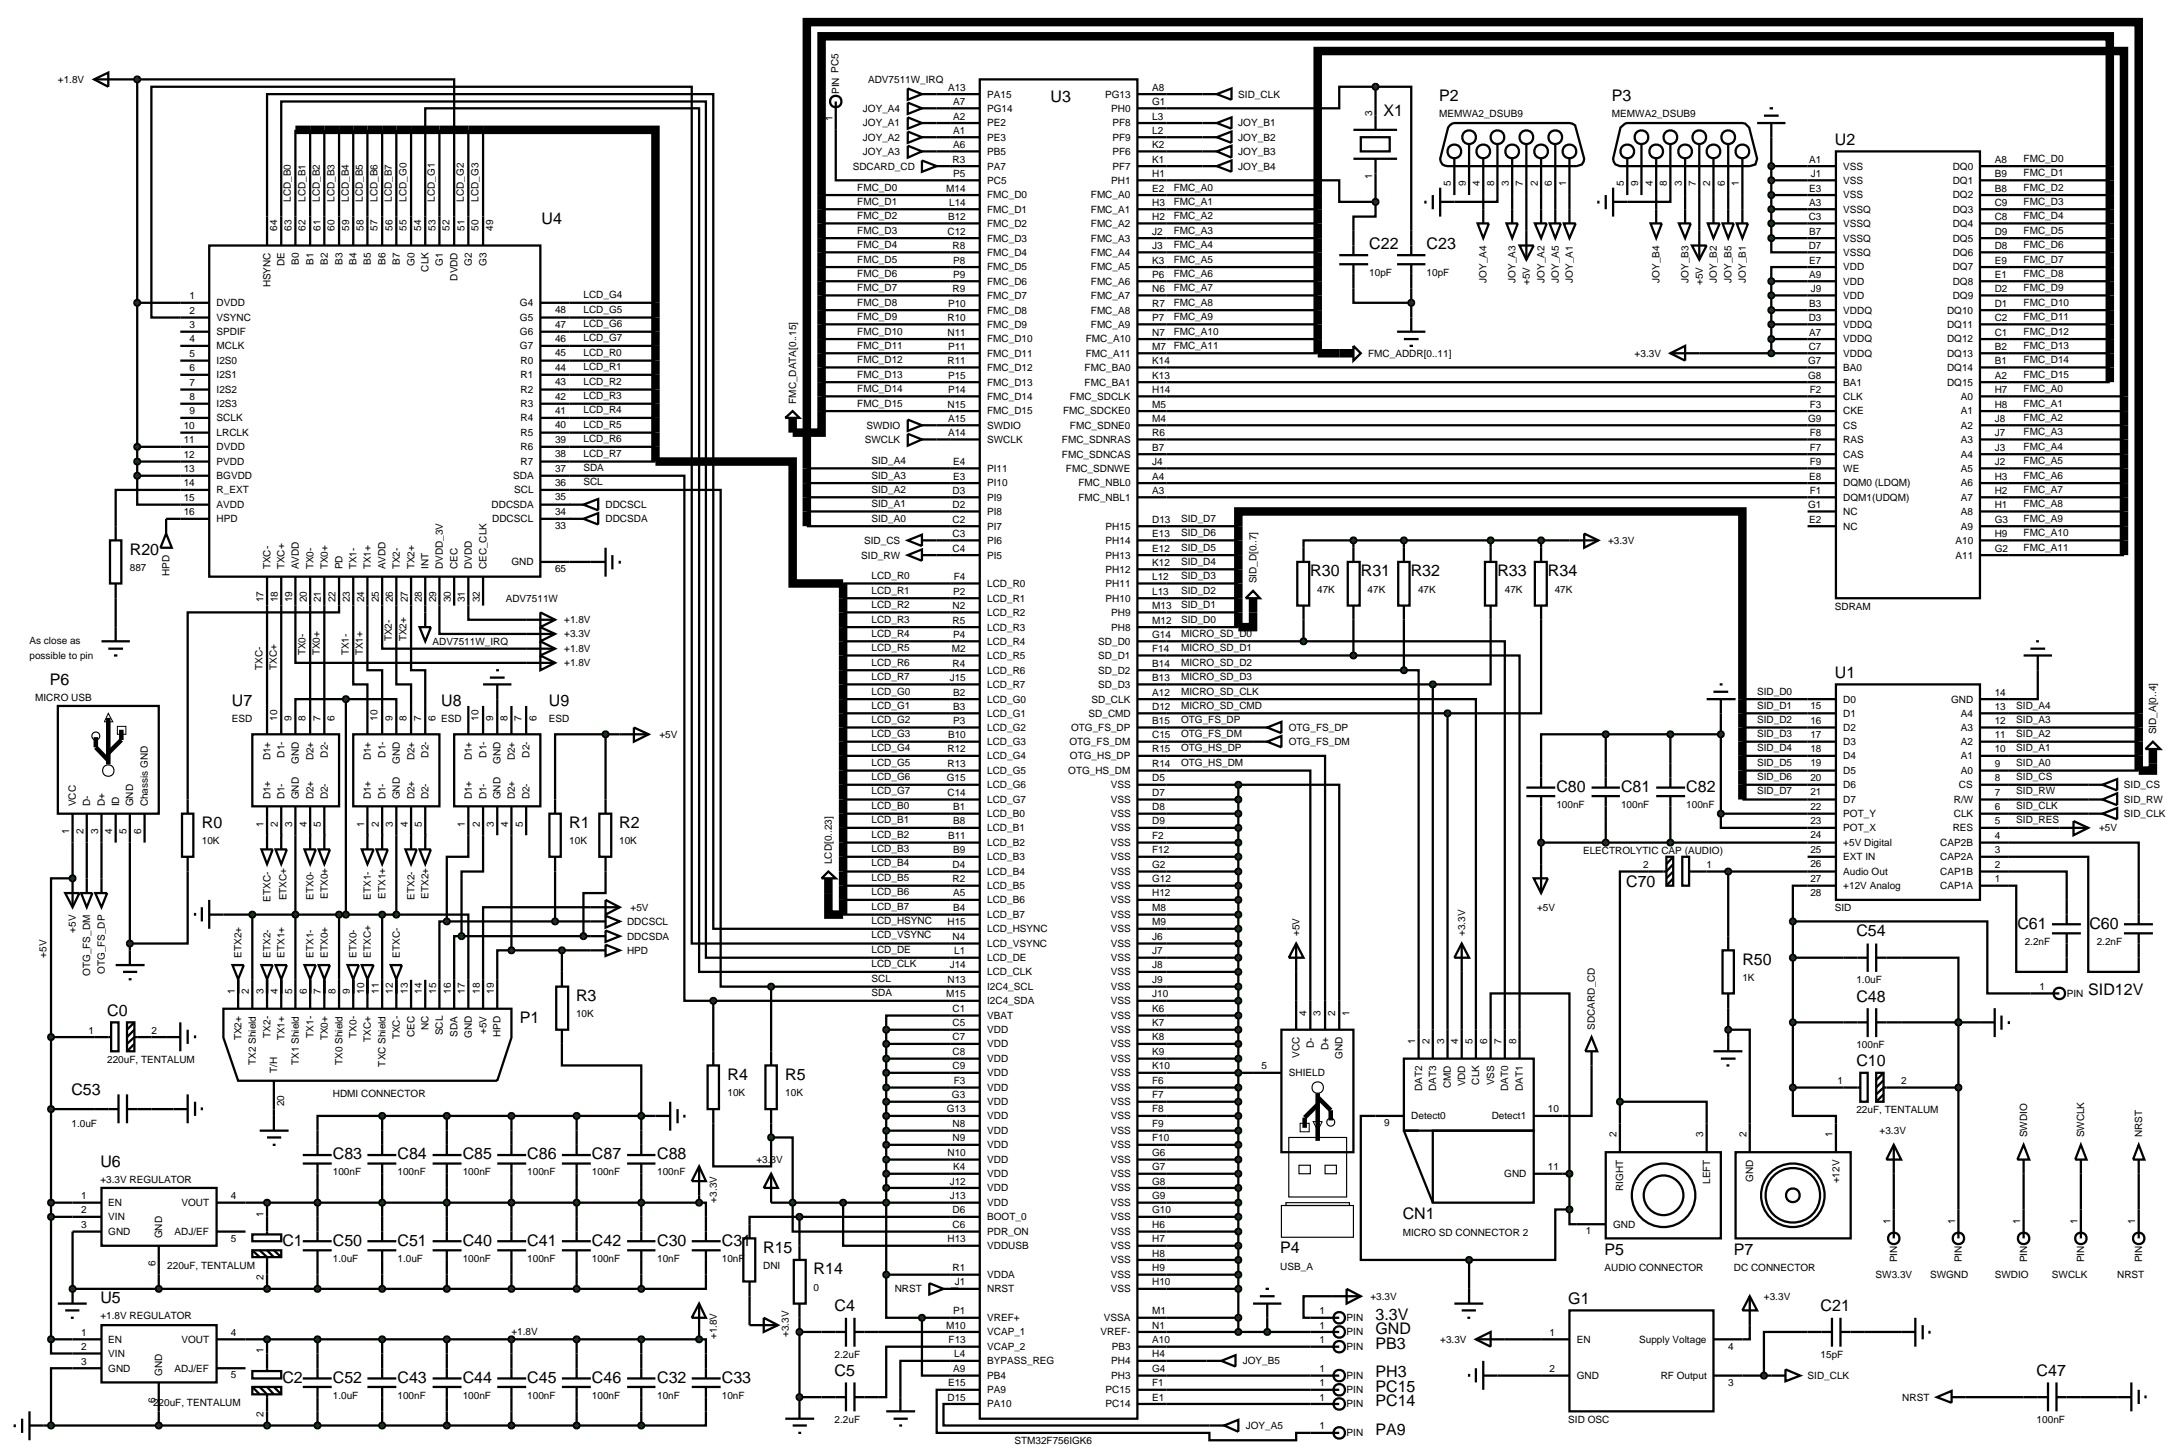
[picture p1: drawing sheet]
<svg xmlns="http://www.w3.org/2000/svg" width="384mm" height="257mm" viewBox="0 0 384 257" stroke-linecap="round" stroke-linejoin="round" font-family="sans-serif">
<defs><g id="words">
<g font-size="2.8">
<text x="185.3" y="18">U3</text>
<text x="253.8" y="17.9">P2</text>
<text x="284.3" y="17.9">P3</text>
<text x="244" y="20.5">X1</text>
<text x="323.6" y="25.6">U2</text>
<text x="95.5" y="39.6">U4</text>
<text x="241.5" y="44">C22</text>
<text x="251.6" y="44">C23</text>
<text x="22.9" y="97.9">R20</text>
<text x="231.1" y="101.7">R30</text>
<text x="240" y="101.7">R31</text>
<text x="248.8" y="101.7">R32</text>
<text x="264.1" y="101.7">R33</text>
<text x="273" y="101.7">R34</text>
<text x="323.6" y="119.6">U1</text>
<text x="8.8" y="120.8">P6</text>
<text x="40.9" y="124.6">U7</text>
<text x="77.8" y="124.6">U8</text>
<text x="96.8" y="124.6">U9</text>
<text x="274.5" y="139.7">C80</text>
<text x="285.9" y="139.7">C81</text>
<text x="297.4" y="139.7">C82</text>
<text x="35.6" y="146.1">R0</text>
<text x="100.4" y="146.1">R1</text>
<text x="109.2" y="146.1">R2</text>
<text x="286.8" y="156.4">C70</text>
<text x="327.4" y="165.2">C54</text>
<text x="355.8" y="163.9">C61</text>
<text x="368.5" y="163.9">C60</text>
<text x="307.3" y="170.2">R50</text>
<text x="18.9" y="179.2">C0</text>
<text x="101.6" y="176.6">R3</text>
<text x="327.4" y="176.7">C48</text>
<text x="368.3" y="175.6">SID12V</text>
<text x="91.7" y="180.5">P1</text>
<text x="128.3" y="190.5">R4</text>
<text x="138.5" y="190.5">R5</text>
<text x="327.4" y="188.1">C10</text>
<text x="12.6" y="193.2">C53</text>
<text x="17.7" y="205.8">U6</text>
<text x="58.7" y="204.5">C83</text>
<text x="70.1" y="204.5">C84</text>
<text x="81.6" y="204.5">C85</text>
<text x="93" y="204.5">C86</text>
<text x="104.4" y="204.5">C87</text>
<text x="115.9" y="204.5">C88</text>
<text x="247.4" y="215.1">CN1</text>
<text x="49.8" y="219.7">C1</text>
<text x="58.7" y="219.7">C50</text>
<text x="70.1" y="219.7">C51</text>
<text x="81.6" y="219.7">C40</text>
<text x="93" y="219.7">C41</text>
<text x="104.4" y="219.7">C42</text>
<text x="115.9" y="219.7">C30</text>
<text x="127.3" y="219.7">C31</text>
<text x="134.6" y="221">R15</text>
<text x="225.8" y="221.1">P4</text>
<text x="283" y="221.4">P5</text>
<text x="305.8" y="221.4">P7</text>
<text x="143.5" y="224.8">R14</text>
<text x="17.7" y="229.9">U5</text>
<text x="147.2" y="231.3">C4</text>
<text x="242.6" y="232.8">3.3V</text>
<text x="276.6" y="230">G1</text>
<text x="321.1" y="231.3">C21</text>
<text x="242.6" y="237.9">PB3</text>
<text x="242.6" y="235.3">GND</text>
<text x="49.8" y="243.9">C2</text>
<text x="58.7" y="243.9">C52</text>
<text x="70.1" y="243.9">C43</text>
<text x="81.6" y="243.9">C44</text>
<text x="93" y="243.9">C45</text>
<text x="104.4" y="243.9">C46</text>
<text x="115.9" y="243.9">C32</text>
<text x="127.3" y="243.9">C33</text>
<text x="147.2" y="242.7">C5</text>
<text x="242.6" y="242.9">PH3</text>
<text x="242.6" y="245.5">PC15</text>
<text x="359.2" y="242.7">C47</text>
<text x="242.6" y="248">PC14</text>
<text x="242.6" y="253.1">PA9</text>
</g>
<g font-size="1.8">
<text x="10.2" y="14.6">+1.8V</text>
<text x="148" y="16.6" transform="rotate(-90 148 16.6)">PIN PC5</text>
<text x="153.1" y="14.6">ADV7511W_IRQ</text>
<text x="167.2" y="16">A13</text>
<text x="174.1" y="17.2">PA15</text>
<text x="194.9" y="17.2">PG13</text>
<text x="203.2" y="16">A8</text>
<text x="218.4" y="17.2">SID_CLK</text>
<text x="146.8" y="21.4" transform="rotate(-90 146.8 21.4)">1</text>
<text x="152.2" y="22.3">JOY_A1</text>
<text x="152.2" y="19.7">JOY_A4</text>
<text x="168.1" y="21.1">A2</text>
<text x="168.1" y="23.6">A1</text>
<text x="168.1" y="18.5">A7</text>
<text x="174.1" y="22.3">PE2</text>
<text x="174.1" y="19.7">PG14</text>
<text x="196" y="19.7">PH0</text>
<text x="196.2" y="22.3">PF8</text>
<text x="203.2" y="23.6">L2</text>
<text x="203.2" y="21.1">L3</text>
<text x="203.2" y="18.5">G1</text>
<text x="218.4" y="22.3">JOY_B1</text>
<text x="242" y="20.4" transform="rotate(-90 242 20.4)">3</text>
<text x="253.8" y="20.7">MEMWA2_DSUB9</text>
<text x="284.3" y="20.7">MEMWA2_DSUB9</text>
<text x="150.4" y="29.9">SDCARD_CD</text>
<text x="152.2" y="24.8">JOY_A2</text>
<text x="152.2" y="27.3">JOY_A3</text>
<text x="168" y="28.7">R3</text>
<text x="168.1" y="26.1">A6</text>
<text x="174.1" y="24.8">PE3</text>
<text x="174.1" y="27.3">PB5</text>
<text x="174.1" y="29.9">PA7</text>
<text x="196.2" y="29.9">PF7</text>
<text x="196.2" y="27.3">PF6</text>
<text x="196.2" y="24.8">PF9</text>
<text x="203.2" y="28.7">K1</text>
<text x="203.2" y="26.1">K2</text>
<text x="218.4" y="24.8">JOY_B2</text>
<text x="218.4" y="27.3">JOY_B3</text>
<text x="218.4" y="29.9">JOY_B4</text>
<text x="319.1" y="28.7">A1</text>
<text x="325.1" y="29.9">VSS</text>
<text x="344.4" y="29.9">DQ0</text>
<text x="351.8" y="28.7">A8</text>
<text x="356.9" y="28.5">FMC_D0</text>
<text x="51.3" y="35.6" transform="rotate(-90 51.3 35.6)">LCD_B0</text>
<text x="53.9" y="35.6" transform="rotate(-90 53.9 35.6)">LCD_B1</text>
<text x="56.4" y="35.6" transform="rotate(-90 56.4 35.6)">LCD_B2</text>
<text x="59" y="35.6" transform="rotate(-90 59 35.6)">LCD_B3</text>
<text x="61.5" y="35.6" transform="rotate(-90 61.5 35.6)">LCD_B4</text>
<text x="64" y="35.6" transform="rotate(-90 64 35.6)">LCD_B5</text>
<text x="66.6" y="35.6" transform="rotate(-90 66.6 35.6)">LCD_B6</text>
<text x="69.1" y="35.6" transform="rotate(-90 69.1 35.6)">LCD_B7</text>
<text x="71.7" y="35.6" transform="rotate(-90 71.7 35.6)">LCD_G0</text>
<text x="76.7" y="35.6" transform="rotate(-90 76.7 35.6)">LCD_G1</text>
<text x="81.8" y="35.6" transform="rotate(-90 81.8 35.6)">LCD_G2</text>
<text x="84.4" y="35.6" transform="rotate(-90 84.4 35.6)">LCD_G3</text>
<text x="151.2" y="33.6">FMC_D0</text>
<text x="166.9" y="33.8">M14</text>
<text x="168.1" y="31.2">P5</text>
<text x="174.1" y="35">FMC_D0</text>
<text x="174.1" y="32.4">PC5</text>
<text x="192.4" y="35">FMC_A0</text>
<text x="196" y="32.4">PH1</text>
<text x="203.2" y="33.8">E2</text>
<text x="203.2" y="31.2">H1</text>
<text x="207" y="33.6">FMC_A0</text>
<text x="242" y="31.6" transform="rotate(-90 242 31.6)">1</text>
<text x="255.9" y="32.8" transform="rotate(-90 255.9 32.8)">5</text>
<text x="258.5" y="32.8" transform="rotate(-90 258.5 32.8)">9</text>
<text x="261" y="32.8" transform="rotate(-90 261 32.8)">4</text>
<text x="263.5" y="32.8" transform="rotate(-90 263.5 32.8)">8</text>
<text x="266.1" y="32.8" transform="rotate(-90 266.1 32.8)">3</text>
<text x="268.6" y="32.8" transform="rotate(-90 268.6 32.8)">7</text>
<text x="271.2" y="32.8" transform="rotate(-90 271.2 32.8)">2</text>
<text x="273.7" y="32.8" transform="rotate(-90 273.7 32.8)">6</text>
<text x="276.2" y="32.8" transform="rotate(-90 276.2 32.8)">1</text>
<text x="286.4" y="32.8" transform="rotate(-90 286.4 32.8)">5</text>
<text x="288.9" y="32.8" transform="rotate(-90 288.9 32.8)">9</text>
<text x="291.5" y="32.8" transform="rotate(-90 291.5 32.8)">4</text>
<text x="294" y="32.8" transform="rotate(-90 294 32.8)">8</text>
<text x="296.6" y="32.8" transform="rotate(-90 296.6 32.8)">3</text>
<text x="299.1" y="32.8" transform="rotate(-90 299.1 32.8)">7</text>
<text x="301.6" y="32.8" transform="rotate(-90 301.6 32.8)">2</text>
<text x="304.2" y="32.8" transform="rotate(-90 304.2 32.8)">6</text>
<text x="306.7" y="32.8" transform="rotate(-90 306.7 32.8)">1</text>
<text x="319.1" y="33.8">E3</text>
<text x="319.4" y="31.2">J1</text>
<text x="325.1" y="32.4">VSS</text>
<text x="325.1" y="35">VSS</text>
<text x="344.4" y="32.4">DQ1</text>
<text x="344.4" y="35">DQ2</text>
<text x="351.8" y="31.2">B9</text>
<text x="351.8" y="33.8">B8</text>
<text x="356.9" y="31">FMC_D1</text>
<text x="356.9" y="33.6">FMC_D2</text>
<text x="48.9" y="40.7" transform="rotate(-90 48.9 40.7)">64</text>
<text x="51.4" y="40.7" transform="rotate(-90 51.4 40.7)">63</text>
<text x="53.9" y="40.7" transform="rotate(-90 53.9 40.7)">62</text>
<text x="56.5" y="40.7" transform="rotate(-90 56.5 40.7)">61</text>
<text x="59" y="40.7" transform="rotate(-90 59 40.7)">60</text>
<text x="61.6" y="40.7" transform="rotate(-90 61.6 40.7)">59</text>
<text x="64.1" y="40.7" transform="rotate(-90 64.1 40.7)">58</text>
<text x="66.6" y="40.7" transform="rotate(-90 66.6 40.7)">57</text>
<text x="69.2" y="40.7" transform="rotate(-90 69.2 40.7)">56</text>
<text x="71.7" y="40.7" transform="rotate(-90 71.7 40.7)">55</text>
<text x="74.3" y="40.7" transform="rotate(-90 74.3 40.7)">54</text>
<text x="76.8" y="40.7" transform="rotate(-90 76.8 40.7)">53</text>
<text x="79.3" y="40.7" transform="rotate(-90 79.3 40.7)">52</text>
<text x="81.9" y="40.7" transform="rotate(-90 81.9 40.7)">51</text>
<text x="84.4" y="40.7" transform="rotate(-90 84.4 40.7)">50</text>
<text x="87" y="40.7" transform="rotate(-90 87 40.7)">49</text>
<text x="151.2" y="41.2">FMC_D3</text>
<text x="151.2" y="38.6">FMC_D2</text>
<text x="151.2" y="36.1">FMC_D1</text>
<text x="167.1" y="41.4">C12</text>
<text x="167.2" y="38.8">B12</text>
<text x="167.4" y="36.3">L14</text>
<text x="174.1" y="37.5">FMC_D1</text>
<text x="174.1" y="40">FMC_D2</text>
<text x="192.4" y="37.5">FMC_A1</text>
<text x="192.4" y="40">FMC_A2</text>
<text x="203.2" y="36.3">H3</text>
<text x="203.2" y="38.8">H2</text>
<text x="203.2" y="41.4">J2</text>
<text x="207" y="36.1">FMC_A1</text>
<text x="207" y="38.6">FMC_A2</text>
<text x="207" y="41.2">FMC_A3</text>
<text x="319" y="38.8">C3</text>
<text x="319.1" y="36.3">A3</text>
<text x="319.1" y="41.4">B7</text>
<text x="325.1" y="37.5">VSSQ</text>
<text x="325.1" y="40">VSSQ</text>
<text x="344.4" y="40">DQ4</text>
<text x="344.4" y="37.5">DQ3</text>
<text x="351.8" y="41.4">D9</text>
<text x="351.8" y="38.8">C8</text>
<text x="351.8" y="36.3">C9</text>
<text x="356.9" y="36.1">FMC_D3</text>
<text x="356.9" y="38.6">FMC_D4</text>
<text x="356.9" y="41.2">FMC_D5</text>
<text x="50.2" y="47" transform="rotate(-90 50.2 47)">DE</text>
<text x="52.7" y="46.7" transform="rotate(-90 52.7 46.7)">B0</text>
<text x="55.3" y="46.7" transform="rotate(-90 55.3 46.7)">B1</text>
<text x="57.8" y="46.7" transform="rotate(-90 57.8 46.7)">B2</text>
<text x="60.4" y="46.7" transform="rotate(-90 60.4 46.7)">B3</text>
<text x="62.9" y="46.7" transform="rotate(-90 62.9 46.7)">B4</text>
<text x="65.4" y="46.7" transform="rotate(-90 65.4 46.7)">B5</text>
<text x="68" y="46.7" transform="rotate(-90 68 46.7)">B6</text>
<text x="70.5" y="46.7" transform="rotate(-90 70.5 46.7)">B7</text>
<text x="73.1" y="46.9" transform="rotate(-90 73.1 46.9)">G0</text>
<text x="75.6" y="47.9" transform="rotate(-90 75.6 47.9)">CLK</text>
<text x="78.1" y="46.9" transform="rotate(-90 78.1 46.9)">G1</text>
<text x="83.2" y="46.9" transform="rotate(-90 83.2 46.9)">G2</text>
<text x="85.8" y="46.9" transform="rotate(-90 85.8 46.9)">G3</text>
<text x="151.2" y="46.3">FMC_D5</text>
<text x="151.2" y="43.7">FMC_D4</text>
<text x="168" y="43.9">R8</text>
<text x="168.1" y="46.5">P8</text>
<text x="174.1" y="42.6">FMC_D3</text>
<text x="174.1" y="45.1">FMC_D4</text>
<text x="174.1" y="47.7">FMC_D5</text>
<text x="192.4" y="42.6">FMC_A3</text>
<text x="192.4" y="47.7">FMC_A5</text>
<text x="192.4" y="45.1">FMC_A4</text>
<text x="203.2" y="46.5">K3</text>
<text x="203.2" y="43.9">J3</text>
<text x="207" y="43.7">FMC_A4</text>
<text x="207" y="46.3">FMC_A5</text>
<text x="319" y="43.9">D7</text>
<text x="319.1" y="46.5">E7</text>
<text x="325.1" y="42.6">VSSQ</text>
<text x="325.1" y="45.1">VSSQ</text>
<text x="325.1" y="47.7">VDD</text>
<text x="344.4" y="47.7">DQ7</text>
<text x="344.4" y="45.1">DQ6</text>
<text x="344.4" y="42.6">DQ5</text>
<text x="351.8" y="46.5">E9</text>
<text x="351.8" y="43.9">D8</text>
<text x="356.9" y="43.7">FMC_D6</text>
<text x="356.9" y="46.3">FMC_D7</text>
<text x="33.4" y="52.8">1</text>
<text x="38.2" y="54">DVDD</text>
<text x="47.7" y="50.7" transform="rotate(-90 47.7 50.7)">HSYNC</text>
<text x="80.7" y="49.5" transform="rotate(-90 80.7 49.5)">DVDD</text>
<text x="91.7" y="54">G4</text>
<text x="102.9" y="52.6">LCD_G4</text>
<text x="151.2" y="53.9">FMC_D8</text>
<text x="151.2" y="51.3">FMC_D7</text>
<text x="151.2" y="48.8">FMC_D6</text>
<text x="168" y="51.5">R9</text>
<text x="168.1" y="49">P9</text>
<text x="174.1" y="50.2">FMC_D6</text>
<text x="174.1" y="52.7">FMC_D7</text>
<text x="192.4" y="52.7">FMC_A7</text>
<text x="192.4" y="50.2">FMC_A6</text>
<text x="203.2" y="51.5">N6</text>
<text x="203.2" y="49">P6</text>
<text x="207" y="51.3">FMC_A7</text>
<text x="207" y="53.9">FMC_A8</text>
<text x="207" y="48.8">FMC_A6</text>
<text x="241.5" y="48.7">10pF</text>
<text x="251.6" y="48.7">10pF</text>
<text x="262.2" y="49.9" transform="rotate(-90 262.2 49.9)">JOY_A4</text>
<text x="267.3" y="49.9" transform="rotate(-90 267.3 49.9)">JOY_A3</text>
<text x="269.8" y="50.3" transform="rotate(-90 269.8 50.3)">+5V</text>
<text x="272.4" y="49.9" transform="rotate(-90 272.4 49.9)">JOY_A2</text>
<text x="274.9" y="49.9" transform="rotate(-90 274.9 49.9)">JOY_A5</text>
<text x="277.4" y="49.9" transform="rotate(-90 277.4 49.9)">JOY_A1</text>
<text x="292.7" y="49.9" transform="rotate(-90 292.7 49.9)">JOY_B4</text>
<text x="297.8" y="49.9" transform="rotate(-90 297.8 49.9)">JOY_B3</text>
<text x="300.3" y="50.3" transform="rotate(-90 300.3 50.3)">+5V</text>
<text x="302.8" y="49.9" transform="rotate(-90 302.8 49.9)">JOY_B2</text>
<text x="305.4" y="49.9" transform="rotate(-90 305.4 49.9)">JOY_B5</text>
<text x="307.9" y="49.9" transform="rotate(-90 307.9 49.9)">JOY_B1</text>
<text x="319.1" y="49">A9</text>
<text x="319.4" y="51.5">J9</text>
<text x="325.1" y="50.2">VDD</text>
<text x="325.1" y="52.7">VDD</text>
<text x="344.4" y="52.7">DQ9</text>
<text x="344.4" y="50.2">DQ8</text>
<text x="351.8" y="51.5">D2</text>
<text x="351.8" y="49">E1</text>
<text x="356.9" y="48.8">FMC_D8</text>
<text x="356.9" y="51.3">FMC_D9</text>
<text x="356.9" y="53.9">FMC_D10</text>
<text x="33.4" y="55.4">2</text>
<text x="33.4" y="57.9">3</text>
<text x="38.2" y="56.6">VSYNC</text>
<text x="38.2" y="59.1">SPDIF</text>
<text x="91.7" y="56.6">G5</text>
<text x="91.7" y="59.1">G6</text>
<text x="97.9" y="55.2">48</text>
<text x="97.9" y="57.8">47</text>
<text x="102.9" y="57.7">LCD_G6</text>
<text x="102.9" y="55.2">LCD_G5</text>
<text x="151.2" y="59">FMC_D10</text>
<text x="151.2" y="56.4">FMC_D9</text>
<text x="167.1" y="56.6">R10</text>
<text x="167.1" y="59.2">N11</text>
<text x="167.2" y="54.1">P10</text>
<text x="174.1" y="55.3">FMC_D8</text>
<text x="174.1" y="57.8">FMC_D9</text>
<text x="192.4" y="57.8">FMC_A9</text>
<text x="192.4" y="55.3">FMC_A8</text>
<text x="203.2" y="59.2">N7</text>
<text x="203.2" y="56.6">P7</text>
<text x="203.2" y="54.1">R7</text>
<text x="207" y="56.4">FMC_A9</text>
<text x="207" y="59">FMC_A10</text>
<text x="319" y="56.6">D3</text>
<text x="319.1" y="54.1">B3</text>
<text x="319.1" y="59.2">A7</text>
<text x="325.1" y="55.3">VDDQ</text>
<text x="325.1" y="57.8">VDDQ</text>
<text x="343.4" y="57.8">DQ11</text>
<text x="343.4" y="55.3">DQ10</text>
<text x="351.8" y="59.2">C1</text>
<text x="351.8" y="56.6">C2</text>
<text x="351.8" y="54.1">D1</text>
<text x="356.9" y="56.4">FMC_D11</text>
<text x="356.9" y="59">FMC_D12</text>
<text x="33.4" y="60.4">4</text>
<text x="33.4" y="63">5</text>
<text x="33.4" y="65.5">6</text>
<text x="38.2" y="61.6">MCLK</text>
<text x="38.2" y="64.2">I2S0</text>
<text x="91.7" y="61.6">G7</text>
<text x="91.8" y="64.2">R0</text>
<text x="97.9" y="60.3">46</text>
<text x="97.9" y="62.8">45</text>
<text x="97.9" y="65.4">44</text>
<text x="102.9" y="65.3">LCD_R1</text>
<text x="102.9" y="62.8">LCD_R0</text>
<text x="102.9" y="60.2">LCD_G7</text>
<text x="151.2" y="64">FMC_D12</text>
<text x="151.2" y="61.5">FMC_D11</text>
<text x="167.1" y="64.2">R11</text>
<text x="167.2" y="61.7">P11</text>
<text x="174.1" y="60.4">FMC_D10</text>
<text x="174.1" y="62.9">FMC_D11</text>
<text x="174.1" y="65.4">FMC_D12</text>
<text x="191.3" y="65.4">FMC_BA0</text>
<text x="191.5" y="62.9">FMC_A11</text>
<text x="191.5" y="60.4">FMC_A10</text>
<text x="203.2" y="64.2">K14</text>
<text x="203.2" y="61.7">M7</text>
<text x="207" y="61.5">FMC_A11</text>
<text x="241.3" y="62.9">FMC_ADDR[0..11]</text>
<text x="288.3" y="62.9">+3.3V</text>
<text x="318.9" y="64.2">G7</text>
<text x="319" y="61.7">C7</text>
<text x="325.1" y="60.4">VDDQ</text>
<text x="325.1" y="62.9">VDDQ</text>
<text x="325.1" y="65.4">BA0</text>
<text x="343.4" y="65.4">DQ14</text>
<text x="343.4" y="62.9">DQ13</text>
<text x="343.4" y="60.4">DQ12</text>
<text x="351.8" y="64.2">B1</text>
<text x="351.8" y="61.7">B2</text>
<text x="356.9" y="61.5">FMC_D13</text>
<text x="356.9" y="64">FMC_D14</text>
<text x="33.4" y="68.1">7</text>
<text x="33.4" y="70.6">8</text>
<text x="38.2" y="69.3">I2S2</text>
<text x="38.2" y="66.7">I2S1</text>
<text x="38.2" y="71.8">I2S3</text>
<text x="91.8" y="66.7">R1</text>
<text x="91.8" y="71.8">R3</text>
<text x="91.8" y="69.3">R2</text>
<text x="97.9" y="67.9">43</text>
<text x="97.9" y="70.5">42</text>
<text x="102.9" y="70.4">LCD_R3</text>
<text x="102.9" y="67.9">LCD_R2</text>
<text x="140.4" y="71.2" transform="rotate(-90 140.4 71.2)">FMC_DATA[0..15]</text>
<text x="151.2" y="71.7">FMC_D15</text>
<text x="151.2" y="69.1">FMC_D14</text>
<text x="151.2" y="66.6">FMC_D13</text>
<text x="167.1" y="71.9">N15</text>
<text x="167.2" y="66.8">P15</text>
<text x="167.2" y="69.3">P14</text>
<text x="174.1" y="68">FMC_D13</text>
<text x="174.1" y="70.5">FMC_D14</text>
<text x="188.7" y="70.5">FMC_SDCLK</text>
<text x="191.3" y="68">FMC_BA1</text>
<text x="203.2" y="71.9">M5</text>
<text x="203.2" y="69.3">H14</text>
<text x="203.2" y="66.8">K13</text>
<text x="318.9" y="66.8">G8</text>
<text x="319.2" y="71.9">F3</text>
<text x="319.2" y="69.3">F2</text>
<text x="325.1" y="70.5">CLK</text>
<text x="325.1" y="68">BA1</text>
<text x="343.4" y="68">DQ15</text>
<text x="345.8" y="70.5">A0</text>
<text x="351.8" y="71.9">H8</text>
<text x="351.8" y="69.3">H7</text>
<text x="351.8" y="66.8">A2</text>
<text x="356.9" y="66.6">FMC_D15</text>
<text x="356.9" y="69.1">FMC_A0</text>
<text x="356.9" y="71.7">FMC_A1</text>
<text x="32.4" y="75.7">10</text>
<text x="33.4" y="73.1">9</text>
<text x="38.2" y="74.3">SCLK</text>
<text x="38.2" y="76.9">LRCLK</text>
<text x="91.8" y="74.3">R4</text>
<text x="91.8" y="76.9">R5</text>
<text x="97.9" y="73">41</text>
<text x="97.9" y="75.5">40</text>
<text x="102.9" y="78">LCD_R6</text>
<text x="102.9" y="75.5">LCD_R5</text>
<text x="102.9" y="72.9">LCD_R4</text>
<text x="152.8" y="75.6">SWDIO</text>
<text x="167.2" y="74.4">A15</text>
<text x="167.2" y="76.9">A14</text>
<text x="174.1" y="73.1">FMC_D15</text>
<text x="174.1" y="75.6">SWDIO</text>
<text x="187.5" y="73.1">FMC_SDCKE0</text>
<text x="188.7" y="75.6">FMC_SDNE0</text>
<text x="203.2" y="76.9">R6</text>
<text x="203.2" y="74.4">M4</text>
<text x="318.9" y="74.4">G9</text>
<text x="319.2" y="76.9">F8</text>
<text x="325.1" y="75.6">CS</text>
<text x="325.1" y="73.1">CKE</text>
<text x="345.8" y="75.6">A2</text>
<text x="345.8" y="73.1">A1</text>
<text x="351.8" y="74.4">J8</text>
<text x="351.8" y="76.9">J7</text>
<text x="356.9" y="74.2">FMC_A2</text>
<text x="356.9" y="76.7">FMC_A3</text>
<text x="32.4" y="78.2">11</text>
<text x="32.4" y="80.8">12</text>
<text x="32.4" y="83.3">13</text>
<text x="38.2" y="79.4">DVDD</text>
<text x="38.2" y="82">PVDD</text>
<text x="91.8" y="79.4">R6</text>
<text x="91.8" y="82">R7</text>
<text x="97.9" y="78.1">39</text>
<text x="97.9" y="80.6">38</text>
<text x="97.9" y="83.2">37</text>
<text x="102.9" y="80.6">LCD_R7</text>
<text x="102.9" y="83.1">SDA</text>
<text x="152.5" y="78.1">SWCLK</text>
<text x="153.7" y="81.8">SID_A4</text>
<text x="168.1" y="82">E4</text>
<text x="174.1" y="83.2">PI11</text>
<text x="174.1" y="78.1">SWCLK</text>
<text x="187.3" y="80.7">FMC_SDNCAS</text>
<text x="187.3" y="78.1">FMC_SDNRAS</text>
<text x="188" y="83.2">FMC_SDNWE</text>
<text x="203.2" y="82">J4</text>
<text x="203.2" y="79.5">B7</text>
<text x="319.2" y="82">F9</text>
<text x="319.2" y="79.5">F7</text>
<text x="325.1" y="83.2">WE</text>
<text x="325.1" y="80.7">CAS</text>
<text x="325.1" y="78.1">RAS</text>
<text x="345.8" y="83.2">A5</text>
<text x="345.8" y="80.7">A4</text>
<text x="345.8" y="78.1">A3</text>
<text x="351.8" y="82">J2</text>
<text x="351.8" y="79.5">J3</text>
<text x="356.9" y="79.3">FMC_A4</text>
<text x="356.9" y="81.8">FMC_A5</text>
<text x="32.4" y="85.8">14</text>
<text x="32.4" y="88.4">15</text>
<text x="38.2" y="84.5">BGVDD</text>
<text x="38.2" y="87">R_EXT</text>
<text x="38.2" y="89.6">AVDD</text>
<text x="86.7" y="89.6">DDCSDA</text>
<text x="90.5" y="84.5">SDA</text>
<text x="90.7" y="87">SCL</text>
<text x="97.9" y="85.7">36</text>
<text x="97.9" y="88.2">35</text>
<text x="102.9" y="85.6">SCL</text>
<text x="106.8" y="89.6">DDCSCL</text>
<text x="153.7" y="89.4">SID_A1</text>
<text x="153.7" y="86.9">SID_A2</text>
<text x="153.7" y="84.4">SID_A3</text>
<text x="168" y="89.6">D2</text>
<text x="168" y="87.1">D3</text>
<text x="168.1" y="84.6">E3</text>
<text x="174.1" y="88.3">PI9</text>
<text x="174.1" y="85.8">PI10</text>
<text x="190.2" y="88.3">FMC_NBL1</text>
<text x="190.2" y="85.8">FMC_NBL0</text>
<text x="203.2" y="87.1">A3</text>
<text x="203.2" y="84.6">A4</text>
<text x="318.9" y="89.6">G1</text>
<text x="319.1" y="84.6">E8</text>
<text x="319.2" y="87.1">F1</text>
<text x="325.1" y="85.8">DQM0 (LDQM)</text>
<text x="325.1" y="88.3">DQM1(UDQM)</text>
<text x="345.8" y="88.3">A7</text>
<text x="345.8" y="85.8">A6</text>
<text x="351.8" y="89.6">H1</text>
<text x="351.8" y="87.1">H2</text>
<text x="351.8" y="84.6">H3</text>
<text x="356.9" y="89.4">FMC_A8</text>
<text x="356.9" y="84.4">FMC_A6</text>
<text x="356.9" y="86.9">FMC_A7</text>
<text x="32.4" y="90.9">16</text>
<text x="38.2" y="92.1">HPD</text>
<text x="86.8" y="92.1">DDCSCL</text>
<text x="97.9" y="90.8">34</text>
<text x="97.9" y="93.3">33</text>
<text x="106.8" y="92.1">DDCSDA</text>
<text x="152.4" y="95.9">SID_CS</text>
<text x="153.7" y="92">SID_A0</text>
<text x="168" y="92.2">C2</text>
<text x="168" y="94.7">C3</text>
<text x="174.1" y="93.4">PI7</text>
<text x="174.1" y="90.8">PI8</text>
<text x="174.1" y="95.9">PI6</text>
<text x="195" y="95.9">PH14</text>
<text x="195" y="93.4">PH15</text>
<text x="203.2" y="94.7">E13</text>
<text x="203.2" y="92.2">D13</text>
<text x="208.3" y="92">SID_D7</text>
<text x="208.3" y="94.5">SID_D6</text>
<text x="283.6" y="95.9">+3.3V</text>
<text x="319.1" y="92.2">E2</text>
<text x="325.1" y="90.8">NC</text>
<text x="325.1" y="93.4">NC</text>
<text x="344.9" y="95.9">A10</text>
<text x="345.8" y="93.4">A9</text>
<text x="345.8" y="90.8">A8</text>
<text x="351.8" y="94.7">H9</text>
<text x="351.8" y="92.2">G3</text>
<text x="356.9" y="92">FMC_A9</text>
<text x="356.9" y="94.5">FMC_A10</text>
<text x="22.9" y="100.7">887</text>
<text x="29.9" y="101.6" transform="rotate(-90 29.9 101.6)">HPD</text>
<text x="47.7" y="100.4" transform="rotate(-90 47.7 100.4)">TXC-</text>
<text x="50.2" y="100.4" transform="rotate(-90 50.2 100.4)">TXC+</text>
<text x="52.7" y="100.4" transform="rotate(-90 52.7 100.4)">AVDD</text>
<text x="55.3" y="100.4" transform="rotate(-90 55.3 100.4)">TX0-</text>
<text x="57.8" y="100.4" transform="rotate(-90 57.8 100.4)">TX0+</text>
<text x="60.4" y="100.4" transform="rotate(-90 60.4 100.4)">PD</text>
<text x="62.9" y="100.4" transform="rotate(-90 62.9 100.4)">TX1-</text>
<text x="65.4" y="100.4" transform="rotate(-90 65.4 100.4)">TX1+</text>
<text x="68" y="100.4" transform="rotate(-90 68 100.4)">AVDD</text>
<text x="70.5" y="100.4" transform="rotate(-90 70.5 100.4)">TX2-</text>
<text x="73.1" y="100.4" transform="rotate(-90 73.1 100.4)">TX2+</text>
<text x="75.6" y="100.4" transform="rotate(-90 75.6 100.4)">INT</text>
<text x="78.1" y="100.4" transform="rotate(-90 78.1 100.4)">DVDD_3V</text>
<text x="80.7" y="100.4" transform="rotate(-90 80.7 100.4)">CEC</text>
<text x="83.2" y="100.4" transform="rotate(-90 83.2 100.4)">DVDD</text>
<text x="85.8" y="100.4" transform="rotate(-90 85.8 100.4)">CEC_CLK</text>
<text x="90.2" y="99.7">GND</text>
<text x="97.9" y="100.9">65</text>
<text x="151.9" y="98.5">SID_RW</text>
<text x="168" y="97.3">C4</text>
<text x="174.1" y="98.5">PI5</text>
<text x="195" y="101">PH12</text>
<text x="195" y="98.5">PH13</text>
<text x="203.2" y="99.8">K12</text>
<text x="203.2" y="97.3">E12</text>
<text x="208.3" y="97.1">SID_D5</text>
<text x="208.3" y="99.6">SID_D4</text>
<text x="344.9" y="98.5">A11</text>
<text x="351.8" y="97.3">G2</text>
<text x="356.9" y="97.1">FMC_A11</text>
<text x="46.5" y="106.2" transform="rotate(-90 46.5 106.2)">17</text>
<text x="49" y="106.2" transform="rotate(-90 49 106.2)">18</text>
<text x="51.5" y="106.2" transform="rotate(-90 51.5 106.2)">19</text>
<text x="54.1" y="106.2" transform="rotate(-90 54.1 106.2)">20</text>
<text x="56.6" y="106.2" transform="rotate(-90 56.6 106.2)">21</text>
<text x="59.2" y="106.2" transform="rotate(-90 59.2 106.2)">22</text>
<text x="61.7" y="106.2" transform="rotate(-90 61.7 106.2)">23</text>
<text x="64.2" y="106.2" transform="rotate(-90 64.2 106.2)">24</text>
<text x="66.8" y="106.2" transform="rotate(-90 66.8 106.2)">25</text>
<text x="69.3" y="106.2" transform="rotate(-90 69.3 106.2)">26</text>
<text x="71.9" y="106.2" transform="rotate(-90 71.9 106.2)">27</text>
<text x="74.4" y="106.2" transform="rotate(-90 74.4 106.2)">28</text>
<text x="76.9" y="106.2" transform="rotate(-90 76.9 106.2)">29</text>
<text x="79.5" y="106.2" transform="rotate(-90 79.5 106.2)">30</text>
<text x="82" y="106.2" transform="rotate(-90 82 106.2)">31</text>
<text x="84.6" y="106.2" transform="rotate(-90 84.6 106.2)">32</text>
<text x="89.2" y="106.2">ADV7511W</text>
<text x="153.7" y="107.2">LCD_R2</text>
<text x="153.7" y="104.7">LCD_R1</text>
<text x="153.7" y="102.1">LCD_R0</text>
<text x="168" y="107.4">N2</text>
<text x="168.1" y="104.9">P2</text>
<text x="168.2" y="102.3">F4</text>
<text x="174.1" y="103.5">LCD_R0</text>
<text x="174.1" y="106.1">LCD_R1</text>
<text x="195" y="106.1">PH10</text>
<text x="195" y="103.5">PH11</text>
<text x="203.2" y="107.4">M13</text>
<text x="203.2" y="104.9">L13</text>
<text x="203.2" y="102.3">L12</text>
<text x="208.3" y="102.1">SID_D3</text>
<text x="208.3" y="104.7">SID_D2</text>
<text x="208.3" y="107.2">SID_D1</text>
<text x="221.6" y="102.9" transform="rotate(-90 221.6 102.9)">SID_D[0..7]</text>
<text x="232.3" y="104.5">47K</text>
<text x="241.2" y="104.5">47K</text>
<text x="250.1" y="104.5">47K</text>
<text x="265.4" y="104.5">47K</text>
<text x="274.2" y="104.5">47K</text>
<text x="323.6" y="107.5">SDRAM</text>
<text x="5.2" y="113.6">As close as</text>
<text x="69.1" y="113.1" transform="rotate(-90 69.1 113.1)">TX2-</text>
<text x="71.7" y="113.1" transform="rotate(-90 71.7 113.1)">TX2+</text>
<text x="76.3" y="113.7">ADV7511W_IRQ</text>
<text x="99.5" y="112.4">+3.3V</text>
<text x="99.5" y="109.9">+1.8V</text>
<text x="153.7" y="112.3">LCD_R4</text>
<text x="153.7" y="109.8">LCD_R3</text>
<text x="168" y="110">R5</text>
<text x="168.1" y="112.5">P4</text>
<text x="174.1" y="108.6">LCD_R2</text>
<text x="174.1" y="111.2">LCD_R3</text>
<text x="174.1" y="113.7">LCD_R4</text>
<text x="193.7" y="113.7">SD_D0</text>
<text x="196" y="108.6">PH9</text>
<text x="196" y="111.2">PH8</text>
<text x="203.2" y="112.5">G14</text>
<text x="203.2" y="110">M12</text>
<text x="208.3" y="109.8">SID_D0</text>
<text x="208.3" y="112.3">MICRO_SD_D0</text>
<text x="5.2" y="116.2">possible to pin</text>
<text x="46.3" y="118.2" transform="rotate(-90 46.3 118.2)">TXC-</text>
<text x="48.8" y="118.2" transform="rotate(-90 48.8 118.2)">TXC+</text>
<text x="53.9" y="115.6" transform="rotate(-90 53.9 115.6)">TX0-</text>
<text x="56.4" y="115.6" transform="rotate(-90 56.4 115.6)">TX0+</text>
<text x="61.5" y="115.6" transform="rotate(-90 61.5 115.6)">TX1-</text>
<text x="64" y="115.6" transform="rotate(-90 64 115.6)">TX1+</text>
<text x="99.5" y="115">+1.8V</text>
<text x="99.5" y="117.5">+1.8V</text>
<text x="153.7" y="119.9">LCD_R7</text>
<text x="153.7" y="117.4">LCD_R6</text>
<text x="153.7" y="114.8">LCD_R5</text>
<text x="167.9" y="115">M2</text>
<text x="168" y="117.6">R4</text>
<text x="174.1" y="116.2">LCD_R5</text>
<text x="174.1" y="118.8">LCD_R6</text>
<text x="193.7" y="116.2">SD_D1</text>
<text x="193.7" y="118.8">SD_D2</text>
<text x="203.2" y="115">F14</text>
<text x="203.2" y="117.6">B14</text>
<text x="208.3" y="114.8">MICRO_SD_D1</text>
<text x="208.3" y="117.4">MICRO_SD_D2</text>
<text x="208.3" y="119.9">MICRO_SD_D3</text>
<text x="6.2" y="123.6">MICRO USB</text>
<text x="153.7" y="125">LCD_G1</text>
<text x="153.7" y="122.5">LCD_G0</text>
<text x="167.5" y="120.1">J15</text>
<text x="168.1" y="122.7">B2</text>
<text x="168.1" y="125.2">B3</text>
<text x="174.1" y="121.3">LCD_R7</text>
<text x="174.1" y="123.9">LCD_G0</text>
<text x="192.5" y="123.9">SD_CLK</text>
<text x="193.7" y="121.3">SD_D3</text>
<text x="203.2" y="120.1">B13</text>
<text x="203.2" y="122.7">A12</text>
<text x="203.2" y="125.2">D12</text>
<text x="208.3" y="122.5">MICRO_SD_CLK</text>
<text x="208.3" y="125">MICRO_SD_CMD</text>
<text x="309.9" y="122.5">SID_D0</text>
<text x="309.9" y="125">SID_D1</text>
<text x="319.3" y="125.1">15</text>
<text x="325.1" y="123.9">D0</text>
<text x="344.1" y="123.9">GND</text>
<text x="351.8" y="125.2">13</text>
<text x="351.8" y="122.7">14</text>
<text x="355.6" y="125">SID_A4</text>
<text x="40.9" y="127.4">ESD</text>
<text x="48.9" y="127.1" transform="rotate(-90 48.9 127.1)">10</text>
<text x="51.4" y="127.1" transform="rotate(-90 51.4 127.1)">9</text>
<text x="53.9" y="127.1" transform="rotate(-90 53.9 127.1)">8</text>
<text x="56.5" y="127.1" transform="rotate(-90 56.5 127.1)">7</text>
<text x="59" y="127.1" transform="rotate(-90 59 127.1)">6</text>
<text x="66.6" y="127.1" transform="rotate(-90 66.6 127.1)">10</text>
<text x="69.2" y="127.1" transform="rotate(-90 69.2 127.1)">9</text>
<text x="71.7" y="127.1" transform="rotate(-90 71.7 127.1)">8</text>
<text x="74.3" y="127.1" transform="rotate(-90 74.3 127.1)">7</text>
<text x="76.8" y="127.1" transform="rotate(-90 76.8 127.1)">6</text>
<text x="77.8" y="127.4">ESD</text>
<text x="84.4" y="127.1" transform="rotate(-90 84.4 127.1)">10</text>
<text x="87" y="127.1" transform="rotate(-90 87 127.1)">9</text>
<text x="89.5" y="127.1" transform="rotate(-90 89.5 127.1)">8</text>
<text x="92" y="127.1" transform="rotate(-90 92 127.1)">7</text>
<text x="94.6" y="127.1" transform="rotate(-90 94.6 127.1)">6</text>
<text x="96.8" y="127.4">ESD</text>
<text x="116.3" y="130.1">+5V</text>
<text x="153.7" y="127.5">LCD_G2</text>
<text x="153.7" y="130">LCD_G3</text>
<text x="167.2" y="130.2">B10</text>
<text x="168.1" y="127.7">P3</text>
<text x="174.1" y="126.4">LCD_G1</text>
<text x="174.1" y="128.9">LCD_G2</text>
<text x="174.1" y="131.4">LCD_G3</text>
<text x="188.6" y="131.4">OTG_FS_DM</text>
<text x="188.9" y="128.9">OTG_FS_DP</text>
<text x="192" y="126.4">SD_CMD</text>
<text x="203.2" y="130.2">C15</text>
<text x="203.2" y="127.7">B15</text>
<text x="208.3" y="127.5">OTG_FS_DP</text>
<text x="208.3" y="130">OTG_FS_DM</text>
<text x="227.3" y="128.9">OTG_FS_DP</text>
<text x="227.3" y="131.4">OTG_FS_DM</text>
<text x="309.9" y="127.5">SID_D2</text>
<text x="309.9" y="130">SID_D3</text>
<text x="319.3" y="130.1">17</text>
<text x="319.3" y="127.6">16</text>
<text x="325.1" y="131.4">D3</text>
<text x="325.1" y="128.9">D2</text>
<text x="325.1" y="126.4">D1</text>
<text x="345.8" y="131.4">A2</text>
<text x="345.8" y="128.9">A3</text>
<text x="345.8" y="126.4">A4</text>
<text x="351.8" y="130.2">11</text>
<text x="351.8" y="127.7">12</text>
<text x="355.6" y="127.5">SID_A3</text>
<text x="355.6" y="130">SID_A2</text>
<text x="380.3" y="129.5" transform="rotate(-90 380.3 129.5)">SID_A[0..4]</text>
<text x="47.7" y="134.1" transform="rotate(-90 47.7 134.1)">D1+</text>
<text x="50.2" y="133.6" transform="rotate(-90 50.2 133.6)">D1-</text>
<text x="52.7" y="134.7" transform="rotate(-90 52.7 134.7)">GND</text>
<text x="55.3" y="134.1" transform="rotate(-90 55.3 134.1)">D2+</text>
<text x="57.8" y="133.6" transform="rotate(-90 57.8 133.6)">D2-</text>
<text x="65.4" y="134.1" transform="rotate(-90 65.4 134.1)">D1+</text>
<text x="68" y="133.6" transform="rotate(-90 68 133.6)">D1-</text>
<text x="70.5" y="134.7" transform="rotate(-90 70.5 134.7)">GND</text>
<text x="73.1" y="134.1" transform="rotate(-90 73.1 134.1)">D2+</text>
<text x="75.6" y="133.6" transform="rotate(-90 75.6 133.6)">D2-</text>
<text x="83.2" y="134.1" transform="rotate(-90 83.2 134.1)">D1+</text>
<text x="85.8" y="133.6" transform="rotate(-90 85.8 133.6)">D1-</text>
<text x="88.3" y="134.7" transform="rotate(-90 88.3 134.7)">GND</text>
<text x="90.8" y="134.1" transform="rotate(-90 90.8 134.1)">D2+</text>
<text x="93.4" y="133.6" transform="rotate(-90 93.4 133.6)">D2-</text>
<text x="153.7" y="137.6">LCD_G6</text>
<text x="153.7" y="135.1">LCD_G5</text>
<text x="153.7" y="132.5">LCD_G4</text>
<text x="167" y="137.8">G15</text>
<text x="167.1" y="132.7">R12</text>
<text x="167.1" y="135.3">R13</text>
<text x="174.1" y="133.9">LCD_G4</text>
<text x="174.1" y="136.5">LCD_G5</text>
<text x="188.4" y="136.5">OTG_HS_DM</text>
<text x="188.7" y="133.9">OTG_HS_DP</text>
<text x="203.2" y="137.8">D5</text>
<text x="203.2" y="135.3">R14</text>
<text x="203.2" y="132.7">R15</text>
<text x="208.3" y="135.1">OTG_HS_DM</text>
<text x="208.3" y="132.5">OTG_HS_DP</text>
<text x="309.9" y="132.5">SID_D4</text>
<text x="309.9" y="135.1">SID_D5</text>
<text x="309.9" y="137.6">SID_D6</text>
<text x="319.3" y="137.7">20</text>
<text x="319.3" y="135.1">19</text>
<text x="319.3" y="132.6">18</text>
<text x="325.1" y="136.5">D5</text>
<text x="325.1" y="133.9">D4</text>
<text x="345.8" y="133.9">A1</text>
<text x="345.8" y="136.5">A0</text>
<text x="351.8" y="137.8">8</text>
<text x="351.8" y="132.7">10</text>
<text x="351.8" y="135.3">9</text>
<text x="355.6" y="137.6">SID_CS</text>
<text x="355.6" y="132.5">SID_A1</text>
<text x="355.6" y="135.1">SID_A0</text>
<text x="13.4" y="142.2" transform="rotate(-90 13.4 142.2)">VCC</text>
<text x="15.9" y="142.2" transform="rotate(-90 15.9 142.2)">D-</text>
<text x="18.5" y="142.2" transform="rotate(-90 18.5 142.2)">D+</text>
<text x="21" y="142.2" transform="rotate(-90 21 142.2)">ID</text>
<text x="23.5" y="142.2" transform="rotate(-90 23.5 142.2)">GND</text>
<text x="26.1" y="142.2" transform="rotate(-90 26.1 142.2)">Chassis GND</text>
<text x="47.7" y="141" transform="rotate(-90 47.7 141)">D1+</text>
<text x="50.2" y="141" transform="rotate(-90 50.2 141)">D1-</text>
<text x="52.7" y="141" transform="rotate(-90 52.7 141)">GND</text>
<text x="55.3" y="141" transform="rotate(-90 55.3 141)">D2+</text>
<text x="57.8" y="141" transform="rotate(-90 57.8 141)">D2-</text>
<text x="65.4" y="141" transform="rotate(-90 65.4 141)">D1+</text>
<text x="68" y="141" transform="rotate(-90 68 141)">D1-</text>
<text x="70.5" y="141" transform="rotate(-90 70.5 141)">GND</text>
<text x="73.1" y="141" transform="rotate(-90 73.1 141)">D2+</text>
<text x="75.6" y="141" transform="rotate(-90 75.6 141)">D2-</text>
<text x="83.2" y="141" transform="rotate(-90 83.2 141)">D1+</text>
<text x="85.8" y="141" transform="rotate(-90 85.8 141)">D1-</text>
<text x="88.3" y="141" transform="rotate(-90 88.3 141)">GND</text>
<text x="90.8" y="141" transform="rotate(-90 90.8 141)">D2+</text>
<text x="93.4" y="141" transform="rotate(-90 93.4 141)">D2-</text>
<text x="153.7" y="142.7">LCD_B0</text>
<text x="153.7" y="140.1">LCD_G7</text>
<text x="167.1" y="140.4">C14</text>
<text x="168.1" y="142.9">B1</text>
<text x="174.1" y="139">LCD_G6</text>
<text x="174.1" y="141.6">LCD_G7</text>
<text x="195.9" y="139">VSS</text>
<text x="195.9" y="141.6">VSS</text>
<text x="203.2" y="140.4">D7</text>
<text x="203.2" y="142.9">D8</text>
<text x="274.5" y="142.5">100nF</text>
<text x="285.9" y="142.5">100nF</text>
<text x="297.4" y="142.5">100nF</text>
<text x="309.9" y="140.1">SID_D7</text>
<text x="319.3" y="142.8">22</text>
<text x="319.3" y="140.2">21</text>
<text x="325.1" y="141.6">D7</text>
<text x="325.1" y="139">D6</text>
<text x="344.6" y="141.6">R/W</text>
<text x="345.5" y="139">CS</text>
<text x="351.8" y="142.9">6</text>
<text x="351.8" y="140.4">7</text>
<text x="355.6" y="140.1">SID_RW</text>
<text x="355.6" y="142.7">SID_CLK</text>
<text x="374.6" y="139">SID_CS</text>
<text x="374.6" y="141.6">SID_RW</text>
<text x="12.2" y="147" transform="rotate(-90 12.2 147)">1</text>
<text x="14.7" y="147" transform="rotate(-90 14.7 147)">2</text>
<text x="17.3" y="147" transform="rotate(-90 17.3 147)">3</text>
<text x="19.8" y="147" transform="rotate(-90 19.8 147)">4</text>
<text x="22.3" y="147" transform="rotate(-90 22.3 147)">5</text>
<text x="24.9" y="147" transform="rotate(-90 24.9 147)">6</text>
<text x="35.6" y="148.9">10K</text>
<text x="46.5" y="145.8" transform="rotate(-90 46.5 145.8)">1</text>
<text x="49" y="145.8" transform="rotate(-90 49 145.8)">2</text>
<text x="51.5" y="145.8" transform="rotate(-90 51.5 145.8)">3</text>
<text x="54.1" y="145.8" transform="rotate(-90 54.1 145.8)">4</text>
<text x="56.6" y="145.8" transform="rotate(-90 56.6 145.8)">5</text>
<text x="64.2" y="145.8" transform="rotate(-90 64.2 145.8)">1</text>
<text x="66.8" y="145.8" transform="rotate(-90 66.8 145.8)">2</text>
<text x="69.3" y="145.8" transform="rotate(-90 69.3 145.8)">3</text>
<text x="71.9" y="145.8" transform="rotate(-90 71.9 145.8)">4</text>
<text x="74.4" y="145.8" transform="rotate(-90 74.4 145.8)">5</text>
<text x="82" y="145.8" transform="rotate(-90 82 145.8)">1</text>
<text x="84.6" y="145.8" transform="rotate(-90 84.6 145.8)">2</text>
<text x="87.1" y="145.8" transform="rotate(-90 87.1 145.8)">3</text>
<text x="89.6" y="145.8" transform="rotate(-90 89.6 145.8)">4</text>
<text x="92.2" y="145.8" transform="rotate(-90 92.2 145.8)">5</text>
<text x="100.4" y="148.9">10K</text>
<text x="109.2" y="148.9">10K</text>
<text x="153.7" y="147.8">LCD_B2</text>
<text x="153.7" y="145.2">LCD_B1</text>
<text x="167.2" y="148">B11</text>
<text x="168.1" y="145.4">B8</text>
<text x="174.1" y="144.1">LCD_B0</text>
<text x="174.1" y="146.6">LCD_B1</text>
<text x="174.1" y="149.2">LCD_B2</text>
<text x="195.9" y="144.1">VSS</text>
<text x="195.9" y="146.6">VSS</text>
<text x="195.9" y="149.2">VSS</text>
<text x="203.2" y="145.4">D9</text>
<text x="203.2" y="148">F2</text>
<text x="319.3" y="147.8">24</text>
<text x="319.3" y="145.3">23</text>
<text x="325.1" y="146.6">POT_X</text>
<text x="325.1" y="149.2">+5V Digital</text>
<text x="325.1" y="144.1">POT_Y</text>
<text x="342.2" y="149.2">CAP2B</text>
<text x="344.4" y="146.6">RES</text>
<text x="344.6" y="144.1">CLK</text>
<text x="351.8" y="148">4</text>
<text x="351.8" y="145.4">5</text>
<text x="355.6" y="145.2">SID_RES</text>
<text x="370.2" y="146.6">+5V</text>
<text x="374.6" y="144.1">SID_CLK</text>
<text x="146.7" y="152.4" transform="rotate(-90 146.7 152.4)">LCD[0..23]</text>
<text x="153.7" y="155.4">LCD_B5</text>
<text x="153.7" y="152.8">LCD_B4</text>
<text x="153.7" y="150.3">LCD_B3</text>
<text x="168" y="153.1">D4</text>
<text x="168" y="155.6">R2</text>
<text x="168.1" y="150.5">B9</text>
<text x="174.1" y="151.7">LCD_B3</text>
<text x="174.1" y="154.3">LCD_B4</text>
<text x="195.9" y="151.7">VSS</text>
<text x="195.9" y="154.3">VSS</text>
<text x="203.2" y="150.5">F12</text>
<text x="203.2" y="153.1">G2</text>
<text x="203.2" y="155.6">G12</text>
<text x="279.2" y="150.6">ELECTROLYTIC CAP (AUDIO)</text>
<text x="289.8" y="153.1">2</text>
<text x="301" y="153.1">1</text>
<text x="319.3" y="155.5">27</text>
<text x="319.3" y="152.9">26</text>
<text x="319.3" y="150.4">25</text>
<text x="325.1" y="154.3">Audio Out</text>
<text x="325.1" y="151.7">EXT IN</text>
<text x="342.2" y="154.3">CAP1B</text>
<text x="342.2" y="151.7">CAP2A</text>
<text x="351.8" y="155.6">1</text>
<text x="351.8" y="153.1">2</text>
<text x="351.8" y="150.5">3</text>
<text x="47.7" y="159" transform="rotate(-90 47.7 159)">ETXC-</text>
<text x="50.5" y="158.8" transform="rotate(-90 50.5 158.8)">ETXC+</text>
<text x="55.3" y="158.7" transform="rotate(-90 55.3 158.7)">ETX0-</text>
<text x="57.8" y="158.5" transform="rotate(-90 57.8 158.5)">ETX0+</text>
<text x="65.4" y="158.7" transform="rotate(-90 65.4 158.7)">ETX1-</text>
<text x="68" y="158.5" transform="rotate(-90 68 158.5)">ETX1+</text>
<text x="73.1" y="158.7" transform="rotate(-90 73.1 158.7)">ETX2-</text>
<text x="75.6" y="158.5" transform="rotate(-90 75.6 158.5)">ETX2+</text>
<text x="111.2" y="160.6">+5V</text>
<text x="153.7" y="157.9">LCD_B6</text>
<text x="153.7" y="160.5">LCD_B7</text>
<text x="168.1" y="158.1">A5</text>
<text x="168.1" y="160.7">B4</text>
<text x="174.1" y="156.8">LCD_B5</text>
<text x="174.1" y="159.3">LCD_B6</text>
<text x="174.1" y="161.9">LCD_B7</text>
<text x="195.9" y="156.8">VSS</text>
<text x="195.9" y="159.3">VSS</text>
<text x="195.9" y="161.9">VSS</text>
<text x="203.2" y="158.1">H12</text>
<text x="203.2" y="160.7">M8</text>
<text x="271.1" y="160.6">+5V</text>
<text x="319.3" y="158">28</text>
<text x="323.6" y="160.7">SID</text>
<text x="325.1" y="156.8">+12V Analog</text>
<text x="342.2" y="156.8">CAP1A</text>
<text x="13.4" y="164.5" transform="rotate(-90 13.4 164.5)">+5V</text>
<text x="110.6" y="165.7">DDCSDA</text>
<text x="110.6" y="163.1">DDCSCL</text>
<text x="153.7" y="163">LCD_HSYNC</text>
<text x="153.7" y="165.5">LCD_VSYNC</text>
<text x="167.1" y="163.2">H15</text>
<text x="168" y="165.8">N4</text>
<text x="174.1" y="164.4">LCD_HSYNC</text>
<text x="174.1" y="167">LCD_VSYNC</text>
<text x="195.9" y="164.4">VSS</text>
<text x="195.9" y="167">VSS</text>
<text x="203.2" y="163.2">M9</text>
<text x="203.2" y="165.8">J6</text>
<text x="229.2" y="165.1" transform="rotate(-90 229.2 165.1)">+5V</text>
<text x="258.4" y="165.1" transform="rotate(-90 258.4 165.1)">+3.3V</text>
<text x="357.1" y="166.7">2.2nF</text>
<text x="369.8" y="166.7">2.2nF</text>
<text x="8.2" y="168.9" transform="rotate(-90 8.2 168.9)">+5V</text>
<text x="15.9" y="172.1" transform="rotate(-90 15.9 172.1)">OTG_FS_DM</text>
<text x="18.5" y="171.8" transform="rotate(-90 18.5 171.8)">OTG_FS_DP</text>
<text x="42.6" y="168.9" transform="rotate(-90 42.6 168.9)">ETX2+</text>
<text x="47.7" y="168.9" transform="rotate(-90 47.7 168.9)">ETX2-</text>
<text x="50.2" y="168.9" transform="rotate(-90 50.2 168.9)">ETX1+</text>
<text x="55.3" y="168.9" transform="rotate(-90 55.3 168.9)">ETX1-</text>
<text x="57.8" y="168.9" transform="rotate(-90 57.8 168.9)">ETX0+</text>
<text x="62.9" y="168.9" transform="rotate(-90 62.9 168.9)">ETX0-</text>
<text x="65.4" y="168.9" transform="rotate(-90 65.4 168.9)">ETXC+</text>
<text x="70.5" y="168.9" transform="rotate(-90 70.5 168.9)">ETXC-</text>
<text x="110.6" y="168.2">HPD</text>
<text x="153.7" y="168.1">LCD_DE</text>
<text x="153.7" y="170.6">LCD_CLK</text>
<text x="153.7" y="173.2">SCL</text>
<text x="167.1" y="173.4">N13</text>
<text x="167.5" y="170.8">J14</text>
<text x="168.3" y="168.3">L1</text>
<text x="174.1" y="169.5">LCD_DE</text>
<text x="174.1" y="172">LCD_CLK</text>
<text x="195.9" y="172">VSS</text>
<text x="195.9" y="169.5">VSS</text>
<text x="203.2" y="173.4">J9</text>
<text x="203.2" y="170.8">J8</text>
<text x="203.2" y="168.3">J7</text>
<text x="307.3" y="173">1K</text>
<text x="327.4" y="173.4">1.0uF</text>
<text x="41.4" y="175.3" transform="rotate(-90 41.4 175.3)">1</text>
<text x="43.9" y="175.3" transform="rotate(-90 43.9 175.3)">2</text>
<text x="46.5" y="175.3" transform="rotate(-90 46.5 175.3)">3</text>
<text x="49" y="175.3" transform="rotate(-90 49 175.3)">4</text>
<text x="51.5" y="175.3" transform="rotate(-90 51.5 175.3)">5</text>
<text x="54.1" y="175.3" transform="rotate(-90 54.1 175.3)">6</text>
<text x="56.6" y="175.3" transform="rotate(-90 56.6 175.3)">7</text>
<text x="59.2" y="175.3" transform="rotate(-90 59.2 175.3)">8</text>
<text x="61.7" y="175.3" transform="rotate(-90 61.7 175.3)">9</text>
<text x="64.2" y="175.3" transform="rotate(-90 64.2 175.3)">10</text>
<text x="66.8" y="175.3" transform="rotate(-90 66.8 175.3)">11</text>
<text x="69.3" y="175.3" transform="rotate(-90 69.3 175.3)">12</text>
<text x="71.9" y="175.3" transform="rotate(-90 71.9 175.3)">13</text>
<text x="74.4" y="175.3" transform="rotate(-90 74.4 175.3)">14</text>
<text x="76.9" y="175.3" transform="rotate(-90 76.9 175.3)">15</text>
<text x="79.5" y="175.3" transform="rotate(-90 79.5 175.3)">16</text>
<text x="82" y="175.3" transform="rotate(-90 82 175.3)">17</text>
<text x="84.6" y="175.3" transform="rotate(-90 84.6 175.3)">18</text>
<text x="87.1" y="175.3" transform="rotate(-90 87.1 175.3)">19</text>
<text x="101.6" y="179.4">10K</text>
<text x="153.7" y="175.7">SDA</text>
<text x="166.9" y="175.9">M15</text>
<text x="168" y="178.5">C1</text>
<text x="174.1" y="179.7">VBAT</text>
<text x="174.1" y="174.6">I2C4_SCL</text>
<text x="174.1" y="177.1">I2C4_SDA</text>
<text x="195.9" y="179.7">VSS</text>
<text x="195.9" y="177.1">VSS</text>
<text x="195.9" y="174.6">VSS</text>
<text x="203.2" y="178.5">K6</text>
<text x="203.2" y="175.9">J10</text>
<text x="230.4" y="179.1" transform="rotate(-90 230.4 179.1)">4</text>
<text x="232.9" y="179.1" transform="rotate(-90 232.9 179.1)">3</text>
<text x="235.5" y="179.1" transform="rotate(-90 235.5 179.1)">2</text>
<text x="238" y="179.1" transform="rotate(-90 238 179.1)">1</text>
<text x="359.7" y="174.6">1</text>
<text x="364.5" y="175.8">PIN</text>
<text x="15.6" y="182.3">1</text>
<text x="26.7" y="182.3">2</text>
<text x="42.6" y="183.5" transform="rotate(-90 42.6 183.5)">TX2+</text>
<text x="47.7" y="183" transform="rotate(-90 47.7 183)">TX2-</text>
<text x="50.2" y="183.5" transform="rotate(-90 50.2 183.5)">TX1+</text>
<text x="55.3" y="183" transform="rotate(-90 55.3 183)">TX1-</text>
<text x="57.8" y="183.5" transform="rotate(-90 57.8 183.5)">TX0+</text>
<text x="62.9" y="183" transform="rotate(-90 62.9 183)">TX0-</text>
<text x="65.4" y="183.8" transform="rotate(-90 65.4 183.8)">TXC+</text>
<text x="70.5" y="183.3" transform="rotate(-90 70.5 183.3)">TXC-</text>
<text x="73.1" y="182.9" transform="rotate(-90 73.1 182.9)">CEC</text>
<text x="75.6" y="181.7" transform="rotate(-90 75.6 181.7)">NC</text>
<text x="78.1" y="182.6" transform="rotate(-90 78.1 182.6)">SCL</text>
<text x="80.7" y="182.8" transform="rotate(-90 80.7 182.8)">SDA</text>
<text x="83.2" y="183.1" transform="rotate(-90 83.2 183.1)">GND</text>
<text x="85.8" y="182.4" transform="rotate(-90 85.8 182.4)">+5V</text>
<text x="88.3" y="182.9" transform="rotate(-90 88.3 182.9)">HPD</text>
<text x="168" y="181">C5</text>
<text x="168" y="183.5">C7</text>
<text x="174.1" y="182.2">VDD</text>
<text x="174.1" y="184.7">VDD</text>
<text x="195.9" y="184.7">VSS</text>
<text x="195.9" y="182.2">VSS</text>
<text x="203.2" y="183.5">K8</text>
<text x="203.2" y="181">K7</text>
<text x="231.7" y="184.8" transform="rotate(-90 231.7 184.8)">D-</text>
<text x="234.3" y="185.2" transform="rotate(-90 234.3 185.2)">D+</text>
<text x="249.6" y="184.1" transform="rotate(-90 249.6 184.1)">1</text>
<text x="252.1" y="184.1" transform="rotate(-90 252.1 184.1)">2</text>
<text x="254.7" y="184.1" transform="rotate(-90 254.7 184.1)">3</text>
<text x="257.2" y="184.1" transform="rotate(-90 257.2 184.1)">4</text>
<text x="259.7" y="184.1" transform="rotate(-90 259.7 184.1)">5</text>
<text x="262.3" y="184.1" transform="rotate(-90 262.3 184.1)">6</text>
<text x="264.8" y="184.1" transform="rotate(-90 264.8 184.1)">7</text>
<text x="267.4" y="184.1" transform="rotate(-90 267.4 184.1)">8</text>
<text x="281.3" y="181.6" transform="rotate(-90 281.3 181.6)">SDCARD_CD</text>
<text x="327.4" y="184.9">100nF</text>
<text x="18.9" y="187.4">220uF, TENTALUM</text>
<text x="45.1" y="187.8" transform="rotate(-90 45.1 187.8)">TX2 Shield</text>
<text x="48.9" y="189.3" transform="rotate(-90 48.9 189.3)">T/H</text>
<text x="52.7" y="187.8" transform="rotate(-90 52.7 187.8)">TX1 Shield</text>
<text x="60.4" y="187.8" transform="rotate(-90 60.4 187.8)">TX0 Shield</text>
<text x="68" y="188.1" transform="rotate(-90 68 188.1)">TXC Shield</text>
<text x="168" y="186.1">C8</text>
<text x="168" y="188.6">C9</text>
<text x="168.2" y="191.2">F3</text>
<text x="174.1" y="187.3">VDD</text>
<text x="174.1" y="189.8">VDD</text>
<text x="195.9" y="187.3">VSS</text>
<text x="195.9" y="189.8">VSS</text>
<text x="203.2" y="186.1">K9</text>
<text x="203.2" y="188.6">K10</text>
<text x="203.2" y="191.2">F6</text>
<text x="222.5" y="188.6">5</text>
<text x="227.3" y="189.8">SHIELD</text>
<text x="229.2" y="186.6" transform="rotate(-90 229.2 186.6)">VCC</text>
<text x="236.8" y="186.8" transform="rotate(-90 236.8 186.8)">GND</text>
<text x="255.9" y="191.9" transform="rotate(-90 255.9 191.9)">CMD</text>
<text x="258.4" y="191.6" transform="rotate(-90 258.4 191.6)">VDD</text>
<text x="260.9" y="191.3" transform="rotate(-90 260.9 191.3)">CLK</text>
<text x="263.5" y="191.4" transform="rotate(-90 263.5 191.4)">VSS</text>
<text x="324.1" y="191.2">1</text>
<text x="335.3" y="191.2">2</text>
<text x="50.1" y="195.1" transform="rotate(-90 50.1 195.1)">20</text>
<text x="58.7" y="193.4">HDMI CONNECTOR</text>
<text x="128.3" y="193.3">10K</text>
<text x="138.5" y="193.3">10K</text>
<text x="167" y="196.2">G13</text>
<text x="167.9" y="193.7">G3</text>
<text x="174.1" y="192.4">VDD</text>
<text x="174.1" y="194.9">VDD</text>
<text x="174.1" y="197.4">VDD</text>
<text x="195.9" y="192.4">VSS</text>
<text x="195.9" y="194.9">VSS</text>
<text x="195.9" y="197.4">VSS</text>
<text x="203.2" y="193.7">F7</text>
<text x="203.2" y="196.2">F8</text>
<text x="248.9" y="197.4">Detect0</text>
<text x="250.8" y="192.4" transform="rotate(-90 250.8 192.4)">DAT2</text>
<text x="253.3" y="192.4" transform="rotate(-90 253.3 192.4)">DAT3</text>
<text x="263.1" y="197.4">Detect1</text>
<text x="266" y="192.4" transform="rotate(-90 266 192.4)">DAT0</text>
<text x="268.6" y="192.4" transform="rotate(-90 268.6 192.4)">DAT1</text>
<text x="273" y="196.2">10</text>
<text x="327.4" y="196.3">22uF, TENTALUM</text>
<text x="12.6" y="198.8">1.0uF</text>
<text x="167.1" y="203.9">N10</text>
<text x="168" y="201.3">N9</text>
<text x="168" y="198.8">N8</text>
<text x="174.1" y="202.5">VDD</text>
<text x="174.1" y="200">VDD</text>
<text x="195.9" y="200">VSS</text>
<text x="195.9" y="202.5">VSS</text>
<text x="203.2" y="198.8">F9</text>
<text x="203.2" y="201.3">F10</text>
<text x="203.2" y="203.9">G6</text>
<text x="244.1" y="198.6">9</text>
<text x="285.1" y="200.6" transform="rotate(-90 285.1 200.6)">2</text>
<text x="300.4" y="200.6" transform="rotate(-90 300.4 200.6)">3</text>
<text x="308" y="200.6" transform="rotate(-90 308 200.6)">2</text>
<text x="323.2" y="200.6" transform="rotate(-90 323.2 200.6)">1</text>
<text x="331.5" y="200">+3.3V</text>
<text x="357.5" y="200.6" transform="rotate(-90 357.5 200.6)">SWDIO</text>
<text x="367.6" y="200.6" transform="rotate(-90 367.6 200.6)">SWCLK</text>
<text x="377.8" y="200.6" transform="rotate(-90 377.8 200.6)">NRST</text>
<text x="17.7" y="208.6">+3.3V REGULATOR</text>
<text x="58.7" y="207.3">100nF</text>
<text x="70.1" y="207.3">100nF</text>
<text x="81.6" y="207.3">100nF</text>
<text x="93" y="207.3">100nF</text>
<text x="104.4" y="207.3">100nF</text>
<text x="115.9" y="207.3">100nF</text>
<text x="133.4" y="205.1">+3.3V</text>
<text x="167.5" y="208.9">J12</text>
<text x="168.1" y="206.4">K4</text>
<text x="174.1" y="207.6">VDD</text>
<text x="174.1" y="205.1">VDD</text>
<text x="195.9" y="205.1">VSS</text>
<text x="195.9" y="207.6">VSS</text>
<text x="203.2" y="208.9">G8</text>
<text x="203.2" y="206.4">G7</text>
<text x="265.3" y="207.6">GND</text>
<text x="273" y="206.4">11</text>
<text x="286.3" y="210" transform="rotate(-90 286.3 210)">RIGHT</text>
<text x="301.6" y="208.8" transform="rotate(-90 301.6 208.8)">LEFT</text>
<text x="309.2" y="208.4" transform="rotate(-90 309.2 208.4)">GND</text>
<text x="324.4" y="208.7" transform="rotate(-90 324.4 208.7)">+12V</text>
<text x="14.3" y="211.5">1</text>
<text x="14.3" y="214">2</text>
<text x="19.1" y="212.7">EN</text>
<text x="19.1" y="215.2">VIN</text>
<text x="32" y="212.7">VOUT</text>
<text x="40.7" y="211.5">4</text>
<text x="46.5" y="214.6" transform="rotate(-90 46.5 214.6)">1</text>
<text x="126.4" y="212.1" transform="rotate(-90 126.4 212.1)">+3.3V</text>
<text x="167.5" y="211.5">J13</text>
<text x="168" y="214">D6</text>
<text x="174.1" y="215.2">BOOT_0</text>
<text x="174.1" y="212.7">VDD</text>
<text x="174.1" y="210.1">VDD</text>
<text x="195.9" y="215.2">VSS</text>
<text x="195.9" y="212.7">VSS</text>
<text x="195.9" y="210.1">VSS</text>
<text x="203.2" y="214">G10</text>
<text x="203.2" y="211.5">G9</text>
<text x="333.4" y="215.9" transform="rotate(-90 333.4 215.9)">1</text>
<text x="344.8" y="215.9" transform="rotate(-90 344.8 215.9)">1</text>
<text x="356.3" y="215.9" transform="rotate(-90 356.3 215.9)">1</text>
<text x="366.4" y="215.9" transform="rotate(-90 366.4 215.9)">1</text>
<text x="376.6" y="215.9" transform="rotate(-90 376.6 215.9)">1</text>
<text x="14.3" y="216.6">3</text>
<text x="19.1" y="217.8">GND</text>
<text x="28.6" y="218.4" transform="rotate(-90 28.6 218.4)">GND</text>
<text x="30.8" y="217.8">ADJ/EF</text>
<text x="40.7" y="219">5</text>
<text x="167.1" y="219.1">H13</text>
<text x="168" y="216.6">C6</text>
<text x="174.1" y="217.8">PDR_ON</text>
<text x="174.1" y="220.3">VDDUSB</text>
<text x="195.9" y="220.3">VSS</text>
<text x="195.9" y="217.8">VSS</text>
<text x="203.2" y="221.6">H8</text>
<text x="203.2" y="219.1">H7</text>
<text x="203.2" y="216.6">H6</text>
<text x="247.4" y="217.9">MICRO SD CONNECTOR 2</text>
<text x="279.7" y="217.7">1</text>
<text x="284.5" y="216.5">GND</text>
<text x="27.4" y="223.2" transform="rotate(-90 27.4 223.2)">6</text>
<text x="29.5" y="223.8">220uF, TENTALUM</text>
<text x="46.5" y="225.8" transform="rotate(-90 46.5 225.8)">2</text>
<text x="58.7" y="222.6">1.0uF</text>
<text x="70.1" y="222.6">1.0uF</text>
<text x="81.6" y="222.6">100nF</text>
<text x="93" y="222.6">100nF</text>
<text x="104.4" y="222.6">100nF</text>
<text x="115.9" y="222.6">10nF</text>
<text x="127.3" y="222.6">10nF</text>
<text x="134.6" y="223.8">DNI</text>
<text x="143.5" y="227.6">0</text>
<text x="157.8" y="227.9">NRST</text>
<text x="168" y="224.2">R1</text>
<text x="168.4" y="226.7">J1</text>
<text x="174.1" y="225.4">VDDA</text>
<text x="174.1" y="227.9">NRST</text>
<text x="195.9" y="222.8">VSS</text>
<text x="195.9" y="225.4">VSS</text>
<text x="195.9" y="227.9">VSS</text>
<text x="203.2" y="224.2">H9</text>
<text x="203.2" y="226.7">H10</text>
<text x="225.8" y="223.9">USB_A</text>
<text x="283" y="224.2">AUDIO CONNECTOR</text>
<text x="305.8" y="224.2">DC CONNECTOR</text>
<text x="330.8" y="225.3">SW3.3V</text>
<text x="334.6" y="222.6" transform="rotate(-90 334.6 222.6)">PIN</text>
<text x="340.4" y="225.3">SWGND</text>
<text x="346" y="222.6" transform="rotate(-90 346 222.6)">PIN</text>
<text x="351.8" y="225.3">SWDIO</text>
<text x="357.5" y="222.6" transform="rotate(-90 357.5 222.6)">PIN</text>
<text x="361.9" y="225.3">SWCLK</text>
<text x="367.6" y="222.6" transform="rotate(-90 367.6 222.6)">PIN</text>
<text x="373.4" y="225.3">NRST</text>
<text x="377.8" y="222.6" transform="rotate(-90 377.8 222.6)">PIN</text>
<text x="17.7" y="232.7">+1.8V REGULATOR</text>
<text x="168.1" y="231.8">P1</text>
<text x="174.1" y="233">VREF+</text>
<text x="194.7" y="233">VSSA</text>
<text x="203.2" y="231.8">M1</text>
<text x="232.7" y="231.8">1</text>
<text x="237.5" y="233">PIN</text>
<text x="241.7" y="229.2">+3.3V</text>
<text x="311.1" y="229.2">+3.3V</text>
<text x="14.3" y="235.6">1</text>
<text x="14.3" y="238.1">2</text>
<text x="19.1" y="236.8">EN</text>
<text x="19.1" y="239.3">VIN</text>
<text x="32" y="236.8">VOUT</text>
<text x="40.7" y="235.6">4</text>
<text x="46.5" y="238.7" transform="rotate(-90 46.5 238.7)">1</text>
<text x="90.2" y="235.4">+1.8V</text>
<text x="126.4" y="236.2" transform="rotate(-90 126.4 236.2)">+1.8V</text>
<text x="139.1" y="235.8" transform="rotate(-90 139.1 235.8)">+3.3V</text>
<text x="147.2" y="239.5">2.2uF</text>
<text x="166.9" y="234.3">M10</text>
<text x="167.3" y="236.9">F13</text>
<text x="168.3" y="239.4">L4</text>
<text x="174.1" y="235.5">VCAP_1</text>
<text x="174.1" y="238.1">VCAP_2</text>
<text x="194.1" y="235.5">VREF-</text>
<text x="196.1" y="238.1">PB3</text>
<text x="203.2" y="234.3">N1</text>
<text x="203.2" y="239.4">H4</text>
<text x="203.2" y="236.9">A10</text>
<text x="232.7" y="236.9">1</text>
<text x="232.7" y="234.3">1</text>
<text x="237.5" y="238.1">PIN</text>
<text x="237.5" y="235.5">PIN</text>
<text x="254" y="236.8">+3.3V</text>
<text x="273.3" y="235.6">1</text>
<text x="278.1" y="236.8">EN</text>
<text x="289.1" y="236.8">Supply Voltage</text>
<text x="304.8" y="238">4</text>
<text x="321.1" y="239.5">15pF</text>
<text x="14.3" y="240.7">3</text>
<text x="19.1" y="241.9">GND</text>
<text x="28.6" y="242.6" transform="rotate(-90 28.6 242.6)">GND</text>
<text x="30.8" y="241.9">ADJ/EF</text>
<text x="40.7" y="243.1">5</text>
<text x="167.2" y="244.5">E15</text>
<text x="168.1" y="242">A9</text>
<text x="174.1" y="240.6">BYPASS_REG</text>
<text x="174.1" y="243.2">PB4</text>
<text x="174.1" y="245.7">PA9</text>
<text x="195" y="245.7">PC15</text>
<text x="196" y="243.2">PH3</text>
<text x="196" y="240.6">PH4</text>
<text x="203.2" y="244.5">F1</text>
<text x="203.2" y="242">G4</text>
<text x="219.2" y="240.6">JOY_B5</text>
<text x="232.7" y="242">1</text>
<text x="232.7" y="244.5">1</text>
<text x="237.5" y="243.2">PIN</text>
<text x="237.5" y="245.7">PIN</text>
<text x="273.3" y="242">2</text>
<text x="278.1" y="243.2">GND</text>
<text x="292.9" y="243.2">RF Output</text>
<text x="304.8" y="244.4">3</text>
<text x="318.8" y="243.2">SID_CLK</text>
<text x="27" y="248">220uF, TENTALUM</text>
<text x="27.4" y="247.4" transform="rotate(-90 27.4 247.4)">6</text>
<text x="46.5" y="249.9" transform="rotate(-90 46.5 249.9)">2</text>
<text x="58.7" y="246.7">1.0uF</text>
<text x="70.1" y="246.7">100nF</text>
<text x="81.6" y="246.7">100nF</text>
<text x="93" y="246.7">100nF</text>
<text x="104.4" y="246.7">100nF</text>
<text x="115.9" y="246.7">10nF</text>
<text x="127.3" y="246.7">10nF</text>
<text x="147.2" y="250.9">2.2uF</text>
<text x="167.1" y="247">D15</text>
<text x="174.1" y="248.2">PA10</text>
<text x="195" y="248.2">PC14</text>
<text x="203.2" y="247">E1</text>
<text x="219.7" y="252">JOY_A5</text>
<text x="232.7" y="247">1</text>
<text x="237.5" y="248.2">PIN</text>
<text x="276.6" y="250.9">SID OSC</text>
<text x="335.5" y="247">NRST</text>
<text x="359.2" y="250.9">100nF</text>
<text x="178.9" y="254.7">STM32F756IGK6</text>
<text x="232.7" y="252.1">1</text>
<text x="237.5" y="253.3">PIN</text>
</g>
</g></defs>
<path d="M52.1 22.9h63.5v58.5h24.2v21.5h8.9v58.4h-2.6v-6.4M238.7 62.3h-6.3v-53.3h142.2v88.9M372.1 67.4v-61h-227.2v69.9h-5.1v-2.6M142.3 92.8v-88.9h234.9v132h2.5v-1.3M221 108v2.6h-2.6v-20.4h88.9v50.8" fill="none" stroke="#000" stroke-width="1.5" stroke-linecap="butt"/>
<g fill="none" stroke="#000" stroke-width=".4">
<path d="M21.7 14h2.5M24.2 14h55.9v29.3M24.2 14v69.9M165.2 19.1h7.6M165.2 16.6h7.6M172.8 14h27.8v236.2h-27.8zM200.6 16.6h11.5M242.6 15.3h-6.4v3.8h-35.6M242.6 15.3h6.3v25.4M242.6 15.3v5.1M52.1 22.9v20.4M54.7 22.9v20.4"/>
<path d="M57.2 22.9v20.4M59.8 22.9v20.4M62.3 22.9v20.4M64.8 22.9v20.4M67.4 22.9v20.4M69.9 22.9v20.4M72.5 22.9v20.4M77.5 22.9v20.4M82.6 22.9v20.4M85.2 22.9v20.4M144.9 39.4h27.9M144.9 36.9h27.9"/>
<path d="M144.9 34.4h27.9M147.4 22.9v8.9h25.4M165.2 21.7h7.6M165.2 24.2h7.6M165.2 26.7h7.6M167.7 29.3h5.1M200.6 31.8h35.6v3.8h6.4M200.6 39.4h31.8M200.6 36.9h31.8M200.6 34.4h31.8M200.6 29.3h11.5M200.6 21.7h11.5"/>
<path d="M200.6 24.2h11.5M200.6 26.7h11.5M242.6 35.6v2.6h-3.9v2.5M242.6 30.6v5M255.7 22.1l.4-.3 .4-.1h20.3l.5 .1 .5 .3 1.6 5.9-.1 .5-.3 .5-.9 .3h-22.8a1.2 1.2 0 0 1-1.3-1.3l1.4-5.5zM256.5 28v6.4M259.1 25.5v8.9M261.6 28v8.9M264.1 25.5v10.1h-7.6M266.7 28v8.9M269.2 25.5v15.2M271.8 28v8.9"/>
<path d="M274.3 25.5v11.4M276.8 28v8.9M285.8 22.5l.8-.7 .4-.1h20.3l.5 .1 .7 .7 1.4 5.5-.3 1-1 .3h-22.9l-.8-.3-.3-.5-.1-.5zM287 28v6.4M289.5 25.5v8.9M292.1 28v8.9M294.6 25.5v10.1h-7.6M297.2 28v8.9M299.7 25.5v15.2M302.2 28v8.9M304.8 25.5v11.4M307.3 28v8.9"/>
<path d="M312.4 39.4h11.4M312.4 36.9h11.4M312.4 34.4h11.4M312.4 29.3h11.4M312.4 31.8h11.4M312.4 24.2v17.8M323.8 26.7h25.4v78.8h-25.4zM349.2 39.4h22.9M349.2 36.9h22.9M349.2 34.4h22.9M349.2 29.3h22.9M349.2 31.8h22.9"/>
<path d="M24.2 53.4h12.7M31.8 58.5h5.1M36.9 43.3h58.4v58.4h-58.4zM36.9 56h-10.2v-40.7h95.3v151.1h50.8M47.1 43.3v-26.7h78.7v147.2h47M49.6 43.3v-25.4h74.9v151h48.3M75 43.3v-24.2h48.3v152.3h49.5M95.3 58.5h20.3M95.3 56h20.3M95.3 53.4h20.3M144.9 59.8h27.9M144.9 57.2h27.9"/>
<path d="M144.9 54.7h27.9M144.9 52.1h27.9M144.9 49.6h27.9M144.9 47.1h27.9M144.9 44.5h27.9M144.9 42h27.9M200.6 59.8h31.8M200.6 57.2h31.8M200.6 54.7h31.8M200.6 52.1h31.8M200.6 49.6h31.8M200.6 47.1h31.8"/>
<path d="M200.6 44.5h31.8M200.6 42h31.8M238.7 50.9v2.5h10.2M248.9 50.9v5.1M312.4 42v2.5h11.4M312.4 59.8h11.4M312.4 57.2h11.4M312.4 54.7h11.4M312.4 52.1h11.4M312.4 49.6h11.4M312.4 42h11.4M312.4 49.6v12.7"/>
<path d="M323.8 47.1h-11.4v2.5M349.2 59.8h22.9M349.2 57.2h22.9M349.2 54.7h22.9M349.2 52.1h22.9M349.2 49.6h22.9M349.2 47.1h22.9M349.2 44.5h22.9M349.2 42h22.9M24.2 78.8h12.7M31.8 76.3h5.1M31.8 73.7h5.1"/>
<path d="M31.8 71.2h5.1M31.8 68.7h5.1M31.8 66.1h5.1M31.8 63.6h5.1M31.8 61h5.1M95.3 78.8h20.3M95.3 76.3h20.3M95.3 73.7h20.3M95.3 71.2h20.3M95.3 68.7h20.3M95.3 66.1h20.3M95.3 63.6h20.3"/>
<path d="M95.3 61h20.3M138.5 73.7l1.3-1.2 1.2 1.2zM144.9 64.8h27.9M144.9 72.5h27.9M144.9 69.9h27.9M144.9 67.4h27.9M144.9 62.3h27.9M165.2 77.5h7.6M165.2 75h7.6M200.6 64.8h123.2M200.6 77.5h123.2M200.6 75h123.2"/>
<path d="M200.6 72.5h123.2M200.6 69.9h123.2M200.6 67.4h123.2M200.6 62.3h31.8M238.7 61l1.3 1.3-1.3 1.3zM299.7 62.3h24.1M349.2 64.8h22.9M349.2 77.5h25.4M349.2 75h25.4M349.2 72.5h25.4M349.2 69.9h25.4M349.2 67.4h22.9"/>
<path d="M349.2 62.3h22.9M24.2 83.9v5.1h12.7M24.2 81.4h12.7M24.2 83.9h12.7M29.3 91.5h7.6M36.9 86.4h-16.5v6.4M95.3 83.9h25.4v92.6h5.1M95.3 86.4h31.8v87.6h8.9M95.3 81.4h20.3M95.3 99.1h8.9M95.3 91.5h5.1M95.3 89h5.1"/>
<path d="M142.3 82.6h30.5M142.3 87.7h30.5M142.3 85.2h30.5M142.3 90.2h30.5M142.3 92.8h30.5M165.2 97.9h7.6M165.2 95.3h7.6M200.6 82.6h123.2M200.6 80.1h123.2M200.6 87.7h123.2M200.6 85.2h123.2M200.6 97.9h17.8"/>
<path d="M200.6 92.8h17.8M200.6 95.3h17.8M238.7 95.3h-8.8v1.3M238.7 95.3h38.1M238.7 95.3v1.3M247.6 95.3v1.3M262.9 95.3v1.3M271.8 95.3v1.3M318.8 90.2h5M318.8 92.8h5M349.2 82.6h25.4M349.2 80.1h25.4"/>
<path d="M349.2 87.7h25.4M349.2 85.2h25.4M349.2 97.9h25.4M349.2 90.2h25.4M349.2 92.8h25.4M349.2 95.3h25.4M20.4 105.5v5.1M47.1 101.7v22.8M49.6 101.7v22.8M52.1 101.7v15.2h40.7M54.7 101.7v22.8M57.2 101.7v22.8"/>
<path d="M59.8 101.7v6.3h-26.7v33M62.3 101.7v19h2.5v3.8M64.8 101.7v16.5h2.6v6.3M67.4 101.7v12.7h25.4M69.9 101.7v19h2.6v3.8M72.5 101.7v16.5h2.5v6.3M75 101.7v6.3M77.5 101.7v10.1h15.3M80.1 101.7v5.1M82.6 101.7v7.6h10.2M85.2 101.7v5.1M148.7 118.2h24.1"/>
<path d="M148.7 115.6h24.1M148.7 113.1h24.1M148.7 110.6h24.1M148.7 108h24.1M148.7 105.5h24.1M148.7 102.9h24.1M200.6 118.2h47M200.6 115.6h38.1M200.6 113.1h29.3M200.6 110.6h17.8M200.6 108h17.8M200.6 105.5h17.8"/>
<path d="M200.6 102.9h17.8M200.6 100.4h17.8M229.9 113.1h35.5v73.6M229.9 109.3v3.8M238.7 115.6h29.3v71.1M238.7 109.3v6.3M247.6 118.2h2.6v68.5M247.6 109.3v8.9M262.9 109.3v11.4h-10.2M271.8 109.3v16.5h-16.5M359.4 118.2v5.1h-10.2M10.2 124.5h17.8v19h-17.8z"/>
<path d="M61 123.3h8.9v1.2M61 123.3h-8.9v1.2M61 123.3v38M87.7 123.3v1.2M106.8 129.5h-8.9v11.5M106.8 129.5h2.5M106.8 129.5v11.5M148.7 138.4h24.1M148.7 135.9h24.1M148.7 133.3h24.1M148.7 128.3h24.1M148.7 125.8h24.1"/>
<path d="M148.7 123.3h24.1M148.7 120.7h24.1M148.7 130.8h24.1M200.6 123.3h59.7v63.4M200.6 135.9h30.5v45.7M200.6 133.3h33.1v48.3M200.6 138.4h17.8M200.6 128.3h20.4M200.6 125.8h54.7M200.6 120.7h52.1M200.6 130.8h20.4M218.4 138.4h17.8v43.2"/>
<path d="M218.4 138.4v96.5M252.7 120.7v66M255.3 125.8v60.9M283.2 129.5h-11.4v5.1M283.2 129.5h20.3M283.2 129.5v5.1M294.6 129.5v5.1M303.5 125.8v17.7M307.3 138.4h16.5M307.3 135.9h16.5M307.3 133.3h16.5M307.3 128.3h16.5"/>
<path d="M307.3 125.8h16.5M307.3 123.3h16.5M307.3 130.8h16.5M323.8 120.7h25.4v38h-25.4zM349.2 138.4h19.1M349.2 135.9h28M349.2 133.3h28M349.2 128.3h28M349.2 125.8h28M349.2 130.8h28M12.8 143.5v11.4h-3.8v28M15.3 143.5v11.4"/>
<path d="M17.9 143.5v11.4M20.4 143.5v5.1M22.9 143.5v24.1M25.5 143.5v5.1M33.1 153.7v12.7h-10.2M52.1 147.3v30.6M69.9 147.3v14M82.6 147.3v3.8h-3.8v11.4M85.2 147.3v6.4h-3.8v11.4M90.2 147.3v20.3M97.9 153.7v8.8M104.2 160h-19v17.9"/>
<path d="M106.8 153.7v3.8h-3.9v7.6M146.1 153.7l1.3 1.2h-2.5zM148.7 158.7h24.1M148.7 156.2h24.1M148.7 153.7h24.1M148.7 151.1h24.1M148.7 148.6h24.1M148.7 146h24.1M148.7 143.5h24.1M148.7 141h24.1M200.6 158.7h17.8M200.6 156.2h17.8"/>
<path d="M200.6 153.7h17.8M200.6 151.1h17.8M200.6 148.6h17.8M200.6 146h17.8M200.6 143.5h17.8M200.6 141h17.8M271.8 148.6h52M271.8 144.8v7.6M283.2 144.8v3.8M290.8 153.7h-5.1v40.6M294.6 144.8v3.8M301 153.7h22.8"/>
<path d="M303.5 143.5v2.5h20.3M303.5 143.5h20.3M304.8 153.7v11.4M307.3 141h16.5M318.8 151.1h5M323.8 156.2h-7.6v6.3M349.2 148.6h28v10.1M349.2 151.1h19.1v20.3h8.9v-2.5M349.2 153.7h15.3v5M349.2 156.2h6.4v15.2h8.9v-2.5M349.2 146h14M349.2 143.5h19.1"/>
<path d="M349.2 141h19.1M39.4 177.9h50.8v5.1l-2.5 7.6h-45.7l-2.6-7.6zM39.4 161.3h30.5M42 172.8v5.1M44.5 161.3v16.6M47.1 172.8v5.1M49.6 172.8v5.1M54.7 172.8v5.1M57.2 172.8v5.1M59.8 161.3v16.6M62.3 172.8v5.1M64.8 172.8v5.1"/>
<path d="M67.4 161.3v16.6M69.9 161.3h12.7v16.6M69.9 172.8v5.1M72.5 172.8v5.1M75 172.8v5.1M78.8 162.5h-1.3v15.4M78.8 162.5h25.4M81.4 165.1h-1.3v12.8M81.4 165.1h22.8M90.2 167.6h-2.5v10.3M90.2 167.6h14M99.1 167.6v3.8"/>
<path d="M125.8 176.5h47M125.8 176.5v8.9M136 174h36.8M136 174v11.4M148.7 161.3h24.1M172.8 179.1h-16.5v2.5M200.6 161.3h17.8M200.6 179.1h17.8M200.6 176.5h17.8M200.6 174h17.8M200.6 171.4h17.8M200.6 168.9h17.8"/>
<path d="M200.6 166.4h17.8M200.6 163.8h17.8M228.6 171.4v10.2M257.8 171.4v15.3M304.8 177.8v5.1M316.2 162.5h34.3v12.7h7.6M316.2 168.9h8.9M316.2 162.5v29.3M335.3 168.9h10.1v44.4M9 182.9v53.3M9 182.9h7.6M9 195.6h7.6"/>
<path d="M26.7 182.9h2.6M26.7 195.6h3.9M48.3 190.6v6.2M67.4 196.8h-11.4v2.6M67.4 196.8v2.6M67.4 196.8h48.2M78.8 196.8v2.6M90.2 196.8v2.6M99.1 184.1v3.8h14v11.5M101.7 196.8v2.6M125.8 198.1v7.6h10.2v-5.1M136 198.1v2.5"/>
<path d="M156.3 199.4h16.5M156.3 196.8h16.5M156.3 194.3h16.5M156.3 191.8h16.5M156.3 189.2h16.5M156.3 186.7h16.5M156.3 184.1h16.5M156.3 181.6h16.5M156.3 181.6v43.2M200.6 199.4h17.8M200.6 196.8h17.8M200.6 194.3h17.8"/>
<path d="M200.6 191.8h17.8M200.6 189.2h25.4M200.6 186.7h17.8M200.6 184.1h17.8M200.6 181.6h17.8M226 181.6h12.7v21.6h-12.7zM247.6 186.7h22.9v12.7h-22.9zM247.6 196.8h-7.6v25.4h19.1M250.2 199.4h-2.6l5.1 12.7M252.7 199.4h17.8v12.7h-17.8zM262.9 186.7v-11.5h13.9v31.8M280.7 187.9v8.9h-10.2"/>
<path d="M285.7 194.3h15.3v8.9M285.7 194.3v8.9M304.8 181.6h3.8v21.6M316.2 191.8v5h7.6v6.4M316.2 191.8h8.9M316.2 180.3h8.9M335.3 191.8h10.1M335.3 180.3h13.9M9 214.6h8.9M9 212.1h8.9M17.9 209.5h20.3v10.2h-20.3zM17.9 217.2h-5.1v10.1h100.3"/>
<path d="M28 219.7v7.6M38.2 217.2h5.1M38.2 212.1h85.1M47.1 212.1v2.5M56 209.5v5.1M67.4 209.5v5.1M78.8 209.5v5.1M90.2 209.5v5.1M101.7 209.5v5.1M113.1 209.5v5.1M123.3 212.1h1.2v2.5M123.3 210.8v1.3"/>
<path d="M136 200.6h3.8v16.6h33M136 212.1h36.8M141 214.6h-8.8v1.3M141 214.6h31.8M141 214.6v5.1M148.7 212.1v7.6h24.1M156.3 209.5h16.5M156.3 207h16.5M156.3 204.5h16.5M156.3 201.9h16.5M200.6 219.7h17.8M200.6 217.2h17.8"/>
<path d="M200.6 214.6h17.8M200.6 212.1h17.8M200.6 209.5h17.8M200.6 207h17.8M200.6 204.5h17.8M200.6 201.9h17.8M270.5 207h6.3M276.8 213.3v2.6h6.4M276.8 213.3h-2.5v8.9h-15.2M276.8 207v6.3M283.2 203.2h20.3v15.2h-20.3zM306.1 203.2h20.3v15.2h-20.3z"/>
<path d="M334 207v6.3M356.9 207v6.3M367 207v6.3M377.2 207v6.3M9 236.2v2.5h8.9M9 236.2h8.9M17.9 233.7h20.3v10.1h-20.3zM38.2 236.2h85.1M47.1 224.8v2.5M47.1 236.2v2.5M56 224.8v2.5M56 236.2v2.5"/>
<path d="M67.4 224.8v2.5M67.4 236.2v2.5M78.8 224.8v2.5M78.8 236.2v2.5M90.2 224.8v2.5M90.2 236.2v2.5M101.7 224.8v2.5M101.7 236.2v2.5M113.1 224.8v2.5M113.1 236.2v2.5M123.3 236.2h1.2v2.5M123.3 234.9v1.3"/>
<path d="M124.5 224.8v2.5h-11.4M132.2 228.6v5.1M141 232.4v15.2M141 234.9h3.9M155 234.9h17.8M156.3 224.8v7.6h6.3M156.3 224.8h16.5M162.6 232.4v10.2h10.2M162.6 232.4h10.2M167.7 227.3h5.1M172.8 237.5h-16.5v8.9h-1.3M200.6 227.3h17.8"/>
<path d="M200.6 224.8h17.8M200.6 222.2h17.8M200.6 232.4h17.8M200.6 234.9h30.5M200.6 237.5h30.5M221 229.9h5M222.2 228.6h2.6M223.2 227.3h.6M223.5 229.9v5M234.9 228.6h-5v3.8h1.2M259.1 222.2v5.1M265.4 236.2h6.4"/>
<path d="M308.6 233.7v2.5h-1.3M318.8 234.9h-7.7v7.7M328.9 234.9h6.4M7.7 251.4h105.4M17.9 241.3h-8.9v10.1M28 243.8v7.6M38.2 241.3h5.1M47.1 248.9v2.5M56 248.9v2.5M67.4 248.9v2.5M78.8 248.9v2.5M90.2 248.9v2.5"/>
<path d="M101.7 248.9v2.5M113.1 248.9v2.5M124.5 248.9v2.5h-11.4M141 246.4h3.9M172.8 247.6h-6.4v3.8h46.9M172.8 240h-14v6.4M172.8 245.1h-7.6v7.6h48.1v1.3h15.3v-1.3h2.5M200.6 240h12.2M200.6 242.6h30.5M200.6 245.1h30.5M200.6 247.6h30.5M264.1 242.6h7.7"/>
<path d="M307.3 242.6h5.1M346.7 246.4h10.2M367 246.4h6.4"/>
<circle cx="256.5" cy="26.7" r="1.21"/>
<circle cx="259.1" cy="24.2" r="1.21"/>
<circle cx="261.6" cy="26.7" r="1.21"/>
<circle cx="264.1" cy="24.2" r="1.21"/>
<circle cx="266.7" cy="26.7" r="1.21"/>
<circle cx="269.2" cy="24.2" r="1.21"/>
<circle cx="271.8" cy="26.7" r="1.21"/>
<circle cx="274.3" cy="24.2" r="1.21"/>
<circle cx="276.8" cy="26.7" r="1.21"/>
<circle cx="287" cy="26.7" r="1.21"/>
<circle cx="289.5" cy="24.2" r="1.21"/>
<circle cx="292.1" cy="26.7" r="1.21"/>
<circle cx="294.6" cy="24.2" r="1.21"/>
<circle cx="297.2" cy="26.7" r="1.21"/>
<circle cx="299.7" cy="24.2" r="1.21"/>
<circle cx="302.2" cy="26.7" r="1.21"/>
<circle cx="304.8" cy="24.2" r="1.21"/>
<circle cx="307.3" cy="26.7" r="1.21"/>
<circle cx="293.4" cy="210.8" r="3.5"/>
<circle cx="293.4" cy="210.8" r="5.6"/>
<circle cx="316.2" cy="210.8" r="5.6"/>
<circle cx="316.2" cy="210.8" r="1.21"/>
<circle cx="316.2" cy="210.8" r="4.8"/>
</g>
<g fill="none" stroke="#000" stroke-width=".2">
<path d="M226 212.6h12.7v5.6h-12.7zM226.8 212.1h11.2v.5h-11.2zM227.3 200.6h10.2v10.5h-10.2zM229.1 205.5h2v1.5h-2zM233.7 205.5h2v1.5h-2z"/>
<circle cx="16.9" cy="129.8" r=".7"/>
<circle cx="19.1" cy="135.9" r="1.01"/>
<circle cx="232.4" cy="191.8" r="1.01"/>
<circle cx="234.7" cy="197.9" r=".7"/>
</g>
<path d="M16.9 130v1.8l2.2 2.3M19.1 126.6v8.2M21.4 128.7v1.8l-2.3 2.3M232.4 192.8v8.4M232.4 194.8l-2.3 2.3v1.8M232.4 193.5l2.3 2.3v1.8" fill="none" stroke="#000" stroke-width=".8" stroke-linecap="butt"/>
<path d="M19.1 125.8l.8 1.5h-1.5zM20.7 128.1h1.5v1.4h-1.5zM229.3 198.1h1.6v1.5h-1.6zM231.6 197.8h1.6l-.8 1.6z" fill="none" stroke="#000" stroke-width=".18"/>
<g fill="#004000" stroke="#000" stroke-width=".4">
<path d="M218 227l.4-.2-.5 .5zM218.4 226.8l.4 .2 .1 .3zM218.4 227.8l.5-.5-.2 .4zM217.9 227.3l.5 .5-.3-.1z"/>
<path d="M218 224.5l.4-.2-.5 .5zM218.4 224.3l.3 .1 .2 .4zM218.9 224.8l-.1 .3-.4 .2zM217.9 224.8l.5 .5-.4-.2z"/>
<path d="M218 221.9l.4-.2-.5 .5zM218.4 221.7l.3 .1 .2 .4zM218.9 222.2l-.1 .3-.4 .2zM217.9 222.2l.5 .5-.4-.2z"/>
<path d="M218.1 219.3l.3-.1-.5 .5zM218.4 219.2l.4 .2 .1 .3zM218.4 220.2l.5-.5-.2 .4zM217.9 219.7l.5 .5-.3-.1z"/>
<path d="M218 216.9l.4-.2-.5 .5zM218.4 216.7l.4 .2 .1 .3zM218.4 217.7l.5-.5-.2 .4zM217.9 217.2l.5 .5-.3-.1z"/>
<path d="M218 214.3l.4-.2-.5 .5zM218.4 214.1l.4 .2 .1 .3zM218.4 215.1l.5-.5-.2 .4zM217.9 214.6l.5 .5-.3-.1z"/>
<path d="M218 211.8l.4-.2-.5 .5zM218.4 211.6l.3 .1 .2 .4zM218.9 212.1l-.1 .3-.4 .2zM217.9 212.1l.5 .5-.4-.2z"/>
<path d="M218 209.2l.4-.2-.5 .5zM218.4 209l.3 .1 .2 .4zM218.9 209.5l-.1 .3-.4 .2zM217.9 209.5l.5 .5-.4-.2z"/>
<path d="M218.1 206.6l.3-.1-.5 .5zM218.4 206.5l.4 .2 .1 .3zM218.4 207.5l.5-.5-.2 .4zM217.9 207l.5 .5-.3-.1z"/>
<path d="M218 204.2l.4-.2-.5 .5zM218.4 204l.3 .1 .2 .4zM218.4 205l.5-.5-.2 .4zM217.9 204.5l.5 .5-.3-.1z"/>
<path d="M218 201.6l.4-.2-.5 .5zM218.4 201.4l.4 .2 .1 .3zM218.4 202.4l.5-.5-.2 .4zM217.9 201.9l.5 .5-.3-.1z"/>
<path d="M218 199.1l.4-.2-.5 .5zM218.4 198.9l.3 .1 .2 .4zM218.9 199.4l-.1 .3-.4 .2zM217.9 199.4l.5 .5-.4-.2z"/>
<path d="M218 196.5l.4-.2-.5 .5zM218.4 196.3l.3 .1 .2 .4zM218.9 196.8l-.1 .3-.4 .2zM217.9 196.8l.5 .5-.4-.2z"/>
<path d="M218.1 193.9l.3-.1-.5 .5zM218.4 193.8l.4 .2 .1 .3zM218.4 194.8l.5-.5-.2 .4zM217.9 194.3l.5 .5-.3-.1z"/>
<path d="M218 191.5l.4-.2-.5 .5zM218.4 191.3l.3 .1 .2 .4zM218.4 192.3l.5-.5-.2 .4zM217.9 191.8l.5 .5-.3-.1z"/>
<path d="M218 188.9l.4-.2-.5 .5zM218.4 188.7l.4 .2 .1 .3zM218.4 189.7l.5-.5-.2 .4zM217.9 189.2l.5 .5-.3-.1z"/>
<path d="M218 186.4l.4-.2-.5 .5zM218.4 186.2l.3 .1 .2 .4zM218.9 186.7l-.1 .3-.4 .2zM217.9 186.7l.5 .5-.4-.2z"/>
<path d="M218 183.8l.4-.2-.5 .5zM218.4 183.6l.3 .1 .2 .4zM218.9 184.1l-.1 .3-.4 .2zM217.9 184.1l.5 .5-.4-.2z"/>
<path d="M218.1 181.2l.3-.1-.5 .5zM218.4 181.1l.4 .2 .1 .3zM218.4 182.1l.5-.5-.2 .4zM217.9 181.6l.5 .5-.3-.1z"/>
<path d="M218 178.8l.4-.2-.5 .5zM218.4 178.6l.3 .1 .2 .4zM218.4 179.6l.5-.5-.2 .4zM217.9 179.1l.5 .5-.3-.1z"/>
<path d="M218 176.2l.4-.2-.5 .5zM218.4 176l.4 .2 .1 .3zM218.4 177l.5-.5-.2 .4zM217.9 176.5l.5 .5-.3-.1z"/>
<path d="M218 173.7l.4-.2-.5 .5zM218.4 173.5l.3 .1 .2 .4zM218.9 174l-.1 .3-.4 .2zM217.9 174l.5 .5-.4-.2z"/>
<path d="M218 171.1l.4-.2-.5 .5zM218.4 170.9l.3 .1 .2 .4zM218.9 171.4l-.1 .3-.4 .2zM217.9 171.4l.5 .5-.4-.2z"/>
<path d="M218.1 168.5l.3-.1-.5 .5zM218.4 168.4l.4 .2 .1 .3zM218.4 169.4l.5-.5-.2 .4zM217.9 168.9l.5 .5-.3-.1z"/>
<path d="M218 166.1l.4-.2-.5 .5zM218.4 165.9l.4 .2 .1 .3zM218.4 166.9l.5-.5-.2 .4zM217.9 166.4l.5 .5-.3-.1z"/>
<path d="M218 163.5l.4-.2-.5 .5zM218.4 163.3l.4 .2 .1 .3zM218.4 164.3l.5-.5-.1 .3zM217.9 163.8l.5 .5-.3-.1z"/>
<path d="M218 161l.4-.2-.5 .5zM218.4 160.8l.4 .2 .1 .3zM218.9 161.3l-.1 .3-.4 .2zM217.9 161.3l.5 .5-.4-.2z"/>
<path d="M218 158.4l.4-.2-.5 .5zM218.4 158.2l.4 .2 .1 .3zM218.9 158.7l-.1 .3-.4 .2zM217.9 158.7l.5 .5-.4-.2z"/>
<path d="M218.1 155.8l.3-.1-.5 .5zM218.4 155.7l.4 .2 .1 .3zM218.4 156.7l.5-.5-.1 .3zM217.9 156.2l.5 .5-.3-.1z"/>
<path d="M218 153.4l.4-.2-.5 .5zM218.4 153.2l.4 .2 .1 .3zM218.4 154.2l.5-.5-.1 .3zM217.9 153.7l.5 .5-.3-.1z"/>
<path d="M218 150.8l.4-.2-.5 .5zM218.4 150.6l.4 .2 .1 .3zM218.4 151.6l.5-.5-.1 .3zM217.9 151.1l.5 .5-.3-.1z"/>
<path d="M218 148.3l.4-.2-.5 .5zM218.4 148.1l.4 .2 .1 .3zM218.9 148.6l-.1 .3-.4 .2zM217.9 148.6l.5 .5-.4-.2z"/>
<path d="M218 145.7l.4-.2-.5 .5zM218.4 145.5l.4 .2 .1 .3zM218.9 146l-.1 .3-.4 .2zM217.9 146l.5 .5-.4-.2z"/>
<path d="M218.1 143.1l.3-.1-.5 .5zM218.4 143l.4 .2 .1 .3zM218.4 144l.5-.5-.1 .3zM217.9 143.5l.5 .5-.3-.1z"/>
<path d="M218 140.7l.4-.2-.5 .5zM218.4 140.5l.4 .2 .1 .3zM218.4 141.5l.5-.5-.1 .3zM217.9 141l.5 .5-.3-.1z"/>
</g>
<g fill="#004000">
<path d="M217.9 227.3l.5-.5 .5 .5-.5 .5z"/>
<path d="M217.9 224.8l.5-.5 .5 .5-.5 .5z"/>
<path d="M217.9 222.2l.5-.5 .5 .5-.5 .5z"/>
<path d="M218.4 219.2l.5 .5-.5 .5-.5-.5z"/>
<path d="M217.9 217.2l.5-.5 .5 .5-.5 .5z"/>
<path d="M217.9 214.6l.5-.5 .5 .5-.5 .5z"/>
<path d="M217.9 212.1l.5-.5 .5 .5-.5 .5z"/>
<path d="M217.9 209.5l.5-.5 .5 .5-.5 .5z"/>
<path d="M218.4 206.5l.5 .5-.5 .5-.5-.5z"/>
<path d="M217.9 204.5l.5-.5 .5 .5-.5 .5z"/>
<path d="M217.9 201.9l.5-.5 .5 .5-.5 .5z"/>
<path d="M217.9 199.4l.5-.5 .5 .5-.5 .5z"/>
<path d="M217.9 196.8l.5-.5 .5 .5-.5 .5z"/>
<path d="M218.4 193.8l.5 .5-.5 .5-.5-.5z"/>
<path d="M217.9 191.8l.5-.5 .5 .5-.5 .5z"/>
<path d="M217.9 189.2l.5-.5 .5 .5-.5 .5z"/>
<path d="M217.9 186.7l.5-.5 .5 .5-.5 .5z"/>
<path d="M217.9 184.1l.5-.5 .5 .5-.5 .5z"/>
<path d="M218.4 181.1l.5 .5-.5 .5-.5-.5z"/>
<path d="M217.9 179.1l.5-.5 .5 .5-.5 .5z"/>
<path d="M217.9 176.5l.5-.5 .5 .5-.5 .5z"/>
<path d="M217.9 174l.5-.5 .5 .5-.5 .5z"/>
<path d="M217.9 171.4l.5-.5 .5 .5-.5 .5z"/>
<path d="M218.4 168.4l.5 .5-.5 .5-.5-.5z"/>
<path d="M217.9 166.4l.5-.5 .5 .5-.5 .5z"/>
<path d="M217.9 163.8l.5-.5 .5 .5-.5 .5z"/>
<path d="M217.9 161.3l.5-.5 .5 .5-.5 .5z"/>
<path d="M217.9 158.7l.5-.5 .5 .5-.5 .5z"/>
<path d="M218.4 155.7l.5 .5-.5 .5-.5-.5z"/>
<path d="M217.9 153.7l.5-.5 .5 .5-.5 .5z"/>
<path d="M217.9 151.1l.5-.5 .5 .5-.5 .5z"/>
<path d="M217.9 148.6l.5-.5 .5 .5-.5 .5z"/>
<path d="M217.9 146l.5-.5 .5 .5-.5 .5z"/>
<path d="M218.4 143l.5 .5-.5 .5-.5-.5z"/>
<path d="M217.9 141l.5-.5 .5 .5-.5 .5z"/>
</g>
<path d="M10.2 229.9h5.1M11.5 231.1h2.5M12.5 232.4h.5M12.8 227.3v2.6M2.6 251.2v.5M3.9 250.2v2.5M5.2 251.4h2.5M5.2 248.9v5.1" fill="none" stroke="#000" stroke-width=".4"/>
<g fill="#004000" stroke="#000" stroke-width=".4">
<path d="M12.4 227l.4-.2-.5 .5zM12.8 226.8l.4 .2 .1 .3zM12.8 227.8l.5-.5-.2 .4zM12.3 227.3l.5 .5-.3-.1z"/>
<path d="M8.6 251.1l.4-.2-.5 .5zM9 250.9l.4 .2 .1 .3zM9 251.9l.5-.5-.1 .3zM8.5 251.4l.5 .5-.3-.1z"/>
</g>
<g fill="#004000">
<path d="M12.3 227.3l.5-.5 .5 .5-.5 .5z"/>
<path d="M8.5 251.4l.5-.5 .5 .5-.5 .5z"/>
</g>
<path d="M11.5 157.5h2.5l-1.2 2.5zM12.8 154.9v5.1" fill="none" stroke="#000" stroke-width=".4"/>
<g fill="#004000" stroke="#000" stroke-width=".4">
<path d="M8.6 214.3l.4-.2-.5 .5zM9 214.1l.4 .2 .1 .3zM9 215.1l.5-.5-.2 .4zM8.5 214.6l.5 .5-.3-.1z"/>
<path d="M8.6 235.9l.4-.2-.5 .5zM9 235.7l.3 .1 .2 .4zM9.5 236.2l-.1 .3-.4 .2zM8.5 236.2l.5 .5-.3-.1z"/>
</g>
<g fill="#004000">
<path d="M8.5 214.6l.5-.5 .5 .5-.5 .5z"/>
<path d="M8.5 236.2l.5-.5 .5 .5-.5 .5z"/>
</g>
<path d="M20.4 170.2h5.1M21.7 171.4h2.5M22.7 172.7h.5M22.9 167.6v2.6M123.3 205.7l1.2 2.6h-2.5zM123.3 205.7v5.1M136 207l1.2 2.5h-2.5zM136 207v5.1M123.3 229.9l1.2 2.5h-2.5zM123.3 229.9v5" fill="none" stroke="#000" stroke-width=".4"/>
<g fill="#004000" stroke="#000" stroke-width=".4">
<path d="M156 183.7l.3-.1-.5 .5zM156.3 183.6l.3 .1 .2 .4zM156.8 184.1l-.2 .4-.3 .1zM155.8 184.1l.5 .5-.4-.2z"/>
<path d="M156 186.3l.3-.1-.5 .5zM156.3 186.2l.3 .1 .2 .4zM156.8 186.7l-.2 .4-.3 .1zM155.8 186.7l.5 .5-.4-.2z"/>
<path d="M155.9 188.9l.4-.2-.5 .5zM156.3 188.7l.3 .1 .2 .4zM156.8 189.2l-.2 .4-.3 .1zM155.8 189.2l.5 .5-.3-.1z"/>
<path d="M156 191.4l.3-.1-.5 .5zM156.3 191.3l.3 .1 .2 .4zM156.3 192.3l.5-.5-.2 .4zM155.8 191.8l.5 .5-.3-.1z"/>
<path d="M156 193.9l.3-.1-.5 .5zM156.3 193.8l.3 .1 .2 .4zM156.8 194.3l-.2 .4-.3 .1zM155.8 194.3l.5 .5-.3-.1z"/>
<path d="M156 196.4l.3-.1-.5 .5zM156.3 196.3l.3 .1 .2 .4zM156.8 196.8l-.2 .4-.3 .1zM155.8 196.8l.5 .5-.4-.2z"/>
<path d="M156 199l.3-.1-.5 .5zM156.3 198.9l.3 .1 .2 .4zM156.8 199.4l-.2 .4-.3 .1zM155.8 199.4l.5 .5-.4-.2z"/>
<path d="M155.9 201.6l.4-.2-.5 .5zM156.3 201.4l.3 .1 .2 .4zM156.8 201.9l-.2 .4-.3 .1zM155.8 201.9l.5 .5-.3-.1z"/>
<path d="M156 204.1l.3-.1-.5 .5zM156.3 204l.3 .1 .2 .4zM156.8 204.5l-.2 .4-.3 .1zM155.8 204.5l.5 .5-.3-.1z"/>
<path d="M156 206.6l.3-.1-.5 .5zM156.3 206.5l.3 .1 .2 .4zM156.8 207l-.2 .4-.3 .1zM155.8 207l.5 .5-.3-.1z"/>
<path d="M156 209.1l.3-.1-.5 .5zM156.3 209l.3 .1 .2 .4zM156.8 209.5l-.2 .4-.3 .1zM155.8 209.5l.5 .5-.4-.2z"/>
<path d="M156 211.7l.3-.1-.5 .5zM156.3 211.6l.3 .1 .2 .4zM156.8 212.1l-.2 .4-.3 .1zM155.8 212.1l.5 .5-.4-.2z"/>
</g>
<g fill="#004000">
<path d="M156.3 183.6l.5 .5-.5 .5-.5-.5z"/>
<path d="M156.3 186.2l.5 .5-.5 .5-.5-.5z"/>
<path d="M156.3 188.7l.5 .5-.5 .5-.5-.5z"/>
<path d="M156.3 191.3l.5 .5-.5 .5-.5-.5z"/>
<path d="M156.3 193.8l.5 .5-.5 .5-.5-.5z"/>
<path d="M156.3 196.3l.5 .5-.5 .5-.5-.5z"/>
<path d="M156.3 198.9l.5 .5-.5 .5-.5-.5z"/>
<path d="M156.3 201.4l.5 .5-.5 .5-.5-.5z"/>
<path d="M156.3 204l.5 .5-.5 .5-.5-.5z"/>
<path d="M156.3 206.5l.5 .5-.5 .5-.5-.5z"/>
<path d="M156.3 209l.5 .5-.5 .5-.5-.5z"/>
<path d="M156.3 211.6l.5 .5-.5 .5-.5-.5z"/>
</g>
<g fill="none" stroke="#000" stroke-width=".4">
<path d="M356.9 115.6h5M358.1 114.4h2.6M359.1 113.1h.5M359.4 115.6v2.6M301 123.3h5.1M302.2 122h2.6M303.3 120.7h.5M303.5 123.3v2.5M368.3 138.4h2.5M370.8 138.4l2.6-1v2zM270.5 154.9h2.5l-1.2 2.6zM271.8 152.4v5.1"/>
<path d="M363.2 146h5.1M364.5 158.7v4.3M365.7 144.8l2.6 1.2-2.6 1.3zM368.3 141h2.5M370.8 141l2.6-1.1v2.1zM377.2 158.7v4.3M361.9 163h5.1M361.9 164.6h5.1M364.5 164.6v4.3M374.6 163h5.1M374.6 164.6h5.1M377.2 164.6v4.3"/>
<path d="M256.5 229.9h5.1M257.8 231.1h2.5M258.8 232.4h.5M259.1 227.3v2.6"/>
</g>
<path d="M303.2 143.1l.3-.1-.5 .5zM303.5 143l.4 .2 .1 .3zM304 143.5l-.1 .3-.4 .2zM303 143.5l.5 .5-.4-.2z" fill="#004000" stroke="#000" stroke-width=".4"/>
<path d="M303.5 143l.5 .5-.5 .5-.5-.5z" fill="#004000"/>
<path d="M221 105.5v2.5M379.7 132.1v2.5" fill="none" stroke="#000" stroke-width="1.5" stroke-linecap="butt"/>
<g fill="none" stroke="#000" stroke-width=".4">
<path d="M160.1 95.3l2.5-1v2zM160.1 97.9l2.5-1v2zM162.6 95.3h2.6M162.6 97.9h2.6M221 104.2l1.2 1.3h-2.5zM379.7 130.8l1.3 1.3h-2.6zM293.9 151.1h1.2v5.1h-1.2zM295.1 152.4l-1.2 1.3h-3.1M295.1 154.9l-1.2 1.3M295.1 153.7l-1.2 1.2M295.1 151.1l-1.2 1.3M296.7 151.1h1.2v5.1h-1.2z"/>
<path d="M297.9 153.7h3.1M368.3 143.5h2.5M370.8 143.5l2.6-1v2zM303.8 167.6h2v7.6h-2zM304.8 165.1v2.5M304.8 175.2v2.6M302.2 185.4h5.1M303.5 186.7h2.6M304.5 187.9h.5M304.8 182.9v2.5"/>
</g>
<g fill="#004000" stroke="#000" stroke-width=".4">
<path d="M304.4 153.4l.4-.2-.5 .5zM304.8 153.2l.4 .2 .1 .3zM305.3 153.7l-.1 .3-.4 .2zM304.3 153.7l.5 .5-.4-.2z"/>
<path d="M285.4 193.9l.3-.1-.5 .5zM285.7 193.8l.4 .2 .1 .3zM285.7 194.8l.5-.5-.2 .4zM285.2 194.3l.5 .5-.4-.2z"/>
<path d="M304.5 181.2l.3-.1-.5 .5zM304.8 181.1l.4 .2 .1 .3zM305.3 181.6l-.1 .3-.4 .2zM304.3 181.6l.5 .5-.4-.2z"/>
<path d="M218 138.1l.4-.2-.5 .5zM218.4 137.9l.4 .2 .1 .3zM218.4 138.9l.5-.5-.1 .3zM217.9 138.4l.5 .5-.3-.1z"/>
</g>
<g fill="#004000">
<path d="M304.3 153.7l.5-.5 .5 .5-.5 .5z"/>
<path d="M285.7 193.8l.5 .5-.5 .5-.5-.5z"/>
<path d="M304.8 181.1l.5 .5-.5 .5-.5-.5z"/>
<path d="M217.9 138.4l.5-.5 .5 .5-.5 .5z"/>
</g>
<g fill="none" stroke="#000" stroke-width=".4">
<path d="M228.8 99.1h2.1v7.7h-2.1zM229.9 96.6v2.5M237.7 99.1h2.1v7.7h-2.1zM238.7 96.6v2.5M246.6 99.1h2v7.7h-2zM247.6 96.6v2.5M261.9 99.1h2v7.7h-2zM262.9 96.6v2.5M270.7 99.1h2.1v7.7h-2.1zM271.8 96.6v2.5M276.8 95.3h5.1M279.4 94.1l2.5 1.2-2.5 1.3z"/>
<path d="M229.9 106.8v2.5M238.7 106.8v2.5M247.6 106.8v2.5M262.9 106.8v2.5M271.8 106.8v2.5"/>
</g>
<g fill="#004000" stroke="#000" stroke-width=".4">
<path d="M238.4 94.9l.3-.1-.5 .5zM238.7 94.8l.4 .2 .1 .3zM239.2 95.3l-.1 .3-.4 .2zM238.2 95.3l.5 .5-.4-.2z"/>
<path d="M247.3 94.9l.3-.1-.5 .5zM247.6 94.8l.4 .2 .1 .3zM247.6 95.8l.5-.5-.2 .4zM247.1 95.3l.5 .5-.4-.2z"/>
</g>
<g fill="#004000">
<path d="M238.7 94.8l.5 .5-.5 .5-.5-.5z"/>
<path d="M247.6 94.8l.5 .5-.5 .5-.5-.5z"/>
</g>
<path d="M228.6 166.4l1.3 2.5h-2.6zM228.6 166.4v5" fill="none" stroke="#000" stroke-width=".4"/>
<g fill="#004000" stroke="#000" stroke-width=".4">
<path d="M229.5 112.8l.4-.2-.5 .5zM229.9 112.6l.4 .2 .1 .3zM230.4 113.1l-.1 .3-.4 .2zM229.4 113.1l.5 .5-.4-.2z"/>
<path d="M238.3 115.3l.4-.2-.5 .5zM238.7 115.1l.4 .2 .1 .3zM239.2 115.6l-.1 .3-.4 .2zM238.2 115.6l.5 .5-.4-.2z"/>
<path d="M247.2 117.9l.4-.2-.5 .5zM247.6 117.7l.3 .1 .2 .4zM247.6 118.7l.5-.5-.2 .4zM247.1 118.2l.5 .5-.4-.2z"/>
<path d="M252.4 120.3l.3-.1-.5 .5zM252.7 120.2l.4 .2 .1 .3zM253.2 120.7l-.1 .3-.4 .2zM252.2 120.7l.5 .5-.4-.2z"/>
<path d="M254.9 125.5l.4-.2-.5 .5zM255.3 125.3l.4 .2 .1 .3zM255.8 125.8l-.1 .3-.4 .2zM254.8 125.8l.5 .5-.4-.2z"/>
</g>
<g fill="#004000">
<path d="M229.4 113.1l.5-.5 .5 .5-.5 .5z"/>
<path d="M238.2 115.6l.5-.5 .5 .5-.5 .5z"/>
<path d="M247.1 118.2l.5-.5 .5 .5-.5 .5z"/>
<path d="M252.7 120.2l.5 .5-.5 .5-.5-.5z"/>
<path d="M254.8 125.8l.5-.5 .5 .5-.5 .5z"/>
</g>
<path d="M221 128.3h2.5M221 130.8h2.5M223.5 128.3l2.5-1v2zM223.5 130.8l2.5-1v2zM14.3 157.5h2l-1 2.5zM15.3 154.9v2.6M16.8 157.5h2.1l-1 2.5zM17.9 154.9v2.6M257.8 166.4l1.3 2.5h-2.6zM257.8 166.4v5" fill="none" stroke="#000" stroke-width=".4"/>
<g fill="#004000" stroke="#000" stroke-width=".4">
<path d="M8.6 211.8l.4-.2-.5 .5zM9 211.6l.3 .1 .2 .4zM9.5 212.1l-.1 .3-.4 .2zM8.5 212.1l.5 .5-.3-.1z"/>
<path d="M12.5 154.5l.3-.1-.5 .5zM12.8 154.4l.4 .2 .1 .3zM12.8 155.4l.5-.5-.2 .4zM12.3 154.9l.5 .5-.3-.1z"/>
<path d="M262.6 94.9l.3-.1-.5 .5zM262.9 94.8l.4 .2 .1 .3zM262.9 95.8l.5-.5-.2 .4zM262.4 95.3l.5 .5-.4-.2z"/>
<path d="M271.5 94.9l.3-.1-.5 .5zM271.8 94.8l.4 .2 .1 .3zM271.8 95.8l.5-.5-.1 .3zM271.3 95.3l.5 .5-.3-.1z"/>
</g>
<g fill="#004000">
<path d="M8.5 212.1l.5-.5 .5 .5-.5 .5z"/>
<path d="M12.8 154.4l.5 .5-.5 .5-.5-.5z"/>
<path d="M262.9 94.8l.5 .5-.5 .5-.5-.5z"/>
<path d="M271.8 94.8l.5 .5-.5 .5-.5-.5z"/>
</g>
<path d="M32.1 143.5h2v7.6h-2zM33.1 141v2.5M33.1 151.1v2.6" fill="none" stroke="#000" stroke-width=".4"/>
<path d="M22.5 166.1l.4-.2-.5 .5zM22.9 165.9l.3 .1 .2 .4zM22.9 166.9l.5-.5-.2 .4zM22.4 166.4l.5 .5-.3-.1z" fill="#004000" stroke="#000" stroke-width=".4"/>
<path d="M22.4 166.4l.5-.5 .5 .5-.5 .5z" fill="#004000"/>
<path d="M19.4 95.3h2v7.6h-2zM20.4 92.8v2.5M17.9 113.1h5M19.1 114.4h2.6M20.1 115.6h.6M20.4 102.9v2.6M20.4 110.6v2.5" fill="none" stroke="#000" stroke-width=".4"/>
<g fill="#004000" stroke="#000" stroke-width=".4">
<path d="M23.8 81.1l.4-.2-.5 .5zM24.2 80.9l.3 .1 .2 .4zM24.2 81.9l.5-.5-.2 .4zM23.7 81.4l.5 .5-.4-.2z"/>
<path d="M23.9 83.5l.3-.1-.5 .5zM24.2 83.4l.4 .2 .1 .3zM24.2 84.4l.5-.5-.2 .4zM23.7 83.9l.5 .5-.4-.2z"/>
<path d="M23.8 78.5l.4-.2-.5 .5zM24.2 78.3l.3 .1 .2 .4zM24.2 79.3l.5-.5-.2 .4zM23.7 78.8l.5 .5-.4-.2z"/>
<path d="M23.9 53l.3-.1-.5 .5zM24.2 52.9l.3 .1 .2 .4zM24.2 53.9l.5-.5-.2 .4zM23.7 53.4l.5 .5-.3-.1z"/>
</g>
<g fill="#004000">
<path d="M23.7 81.4l.5-.5 .5 .5-.5 .5z"/>
<path d="M24.2 83.4l.5 .5-.5 .5-.5-.5z"/>
<path d="M23.7 78.8l.5-.5 .5 .5-.5 .5z"/>
<path d="M23.7 53.4l.5-.5 .5 .5-.5 .5z"/>
</g>
<path d="M16.6 14l2.5-1.2v2.5zM16.6 14h5.1" fill="none" stroke="#000" stroke-width=".4"/>
<path d="M23.9 13.6l.3-.1-.5 .5zM24.2 13.5l.3 .1 .2 .4zM24.2 14.5l.5-.5-.2 .4zM23.7 14l.5 .5-.3-.1z" fill="#004000" stroke="#000" stroke-width=".4"/>
<path d="M23.7 14l.5-.5 .5 .5-.5 .5z" fill="#004000"/>
<path d="M124.8 187.9h2v7.7h-2zM125.8 185.4v2.5M125.8 195.6v2.5M135 187.9h2v7.7h-2zM136 185.4v2.5M136 195.6v2.5" fill="none" stroke="#000" stroke-width=".4"/>
<g fill="#004000" stroke="#000" stroke-width=".4">
<path d="M125.4 176.2l.4-.2-.5 .5zM125.8 176l.4 .2 .1 .3zM125.8 177l.5-.5-.2 .4zM125.3 176.5l.5 .5-.3-.1z"/>
<path d="M135.6 173.7l.4-.2-.5 .5zM136 173.5l.3 .1 .2 .4zM136.5 174l-.1 .3-.4 .2zM135.5 174l.5 .5-.4-.2z"/>
</g>
<g fill="#004000">
<path d="M125.8 176l.5 .5-.5 .5-.5-.5z"/>
<path d="M135.5 174l.5-.5 .5 .5-.5 .5z"/>
</g>
<g fill="none" stroke="#000" stroke-width=".4">
<path d="M160.1 18.1l2.5 1-2.5 1zM162.6 19.1h2.6M160.1 20.7l2.5 1-2.5 1zM160.1 23.2l2.5 1-2.5 1zM160.1 25.7l2.5 1-2.5 1.1zM162.6 21.7h2.6M162.6 24.2h2.6M162.6 26.7h2.6M212.1 21.7h2.5M212.1 24.2h2.5M212.1 26.7h2.5M212.1 29.3h2.5"/>
<path d="M214.6 21.7l2.6-1v2zM214.6 24.2l2.6-1v2zM214.6 26.7l2.6-1v2.1zM214.6 29.3l2.6-1v2zM251.4 35.4v.5M252.7 34.4v2.5M254 35.6h2.5M254 33.1v5.1M260.6 39.4h2l-1 2.6zM261.6 36.9v2.5M265.7 39.4h2l-1 2.6zM266.7 36.9v2.5"/>
<path d="M270.7 39.4h2.1l-1 2.6zM271.8 36.9v2.5M273.3 39.4h2l-1 2.6zM274.3 36.9v2.5M275.8 39.4h2.1l-1.1 2.6zM276.8 36.9v2.5M281.9 35.4v.5M283.2 34.4v2.5M284.5 35.6h2.5M284.5 33.1v5.1M291.1 39.4h2l-1 2.6zM292.1 36.9v2.5"/>
<path d="M296.1 39.4h2.1l-1 2.6zM297.2 36.9v2.5M301.2 39.4h2.1l-1.1 2.6zM302.2 36.9v2.5M303.8 39.4h2l-1 2.6zM304.8 36.9v2.5M306.3 39.4h2l-1 2.6zM307.3 36.9v2.5M268 43.3h2.5l-1.3 2.5zM269.2 40.7v5.1M298.4 43.3h2.6l-1.3 2.5zM299.7 40.7v5.1"/>
<path d="M29.3 94.1l1 2.5h-2zM29.3 91.5v2.6M100.4 89h2.5M100.4 91.5h2.5M102.9 89l2.6-1v2zM102.9 91.5l2.6-1v2zM104.2 99.1h2.6M106.8 96.6v5.1M108 97.9v2.5M109.3 98.9v.5M92.8 114.4h5.1M92.8 116.9h5.1"/>
<path d="M92.8 111.8h5.1M92.8 109.3h5.1M95.3 113.1l2.6 1.3-2.6 1.2zM95.3 115.6l2.6 1.3-2.6 1.3zM95.3 110.6l2.6 1.2-2.6 1.3zM95.3 108l2.6 1.3-2.6 1.3zM44.5 129.5h15.3v12.7h-15.3zM47.1 124.5v5M49.6 124.5v5M52.1 124.5v5M54.7 124.5v5M57.2 124.5v5"/>
<path d="M62.3 129.5h15.2v12.7h-15.2zM64.8 124.5v5M67.4 124.5v5M69.9 124.5v5M72.5 124.5v5M75 124.5v5M47.1 142.2v5.1M49.6 142.2v5.1M52.1 142.2v5.1M54.7 142.2v5.1M57.2 142.2v5.1M64.8 142.2v5.1"/>
<path d="M67.4 142.2v5.1M69.9 142.2v5.1M72.5 142.2v5.1M75 142.2v5.1M98.1 174h2.1v7.6h-2.1zM99.1 171.4v2.6M104.2 165.1h2.6M104.2 162.5h2.6M104.2 167.6h2.6M106.8 164.1l2.5 1-2.5 1zM106.8 161.5l2.5 1-2.5 1.1zM106.8 166.6l2.5 1-2.5 1z"/>
<path d="M99.1 181.6v2.5M212.8 240h2.6M213.3 251.4h2.6M215.4 240l2.5-1v2zM215.9 251.4l2.5-1v2.1z"/>
</g>
<path d="M98.8 167.2l.3-.1-.5 .5zM99.1 167.1l.3 .1 .2 .4zM99.1 168.1l.5-.5-.2 .4zM98.6 167.6l.5 .5-.3-.1z" fill="#004000" stroke="#000" stroke-width=".4"/>
<path d="M99.1 167.1l.5 .5-.5 .5-.5-.5z" fill="#004000"/>
<g fill="none" stroke="#000" stroke-width=".4">
<path d="M35.6 160v2.5M36.9 158.7v5.1M46.1 149.8h2l-1 2.6zM47.1 147.3v2.5M48.6 149.8h2l-1 2.6zM49.6 147.3v2.5M53.7 149.8h2l-1 2.6zM54.7 147.3v2.5M56.2 149.8h2l-1 2.6zM57.2 147.3v2.5M63.8 149.8h2.1l-1.1 2.6zM64.8 147.3v2.5"/>
<path d="M66.4 149.8h2l-1 2.6zM67.4 147.3v2.5M71.5 149.8h2l-1 2.6zM72.5 147.3v2.5M74 149.8h2l-1 2.6zM75 147.3v2.5M34.4 161v.5M36.9 161.3h2.5M41 170.2h2l-1 2.5zM42 172.7v2.5M46.1 170.2h2l-1 2.5zM47.1 172.7v2.5"/>
<path d="M48.6 170.2h2l-1 2.5zM49.6 172.7v2.5M53.7 170.2h2l-1 2.5zM54.7 172.7v2.5M56.2 170.2h2l-1 2.5zM57.2 172.7v2.5M61.3 170.2h2l-1 2.5zM62.3 172.7v2.5M63.8 170.2h2.1l-1.1 2.5zM64.8 172.7v2.5M68.9 170.2h2l-1 2.5zM69.9 172.7v2.5"/>
</g>
<g fill="#004000" stroke="#000" stroke-width=".4">
<path d="M44.1 161l.4-.2-.5 .5zM44.5 160.8l.4 .2 .1 .3zM45 161.3l-.1 .3-.4 .2zM44 161.3l.5 .5-.4-.2z"/>
<path d="M51.7 161l.4-.2-.5 .5zM52.1 160.8l.4 .2 .1 .3zM52.6 161.3l-.1 .3-.4 .2zM51.6 161.3l.5 .5-.4-.2z"/>
<path d="M59.4 161l.4-.2-.5 .5zM59.8 160.8l.4 .2 .1 .3zM60.3 161.3l-.1 .3-.4 .2zM59.3 161.3l.5 .5-.4-.2z"/>
<path d="M67 161l.4-.2-.5 .5zM67.4 160.8l.3 .1 .2 .4zM67.9 161.3l-.2 .4-.3 .1zM66.9 161.3l.5 .5-.4-.2z"/>
</g>
<g fill="#004000">
<path d="M44 161.3l.5-.5 .5 .5-.5 .5z"/>
<path d="M52.1 160.8l.5 .5-.5 .5-.5-.5z"/>
<path d="M59.3 161.3l.5-.5 .5 .5-.5 .5z"/>
<path d="M66.9 161.3l.5-.5 .5 .5-.5 .5z"/>
</g>
<path d="M104.2 160h5.1M106.8 158.7l2.5 1.3-2.5 1.3z" fill="none" stroke="#000" stroke-width=".4"/>
<g fill="#004000" stroke="#000" stroke-width=".4">
<path d="M69.5 161l.4-.2-.5 .5zM69.9 160.8l.4 .2 .1 .3zM70.4 161.3l-.1 .3-.4 .2zM69.4 161.3l.5 .5-.4-.2z"/>
<path d="M60.6 161l.4-.2-.5 .5zM61 160.8l.3 .1 .2 .4zM61 161.8l.5-.5-.1 .3zM60.5 161.3l.5 .5-.4-.2z"/>
<path d="M60.7 122.9l.3-.1-.5 .5zM61 122.8l.4 .2 .1 .3zM61 123.8l.5-.5-.2 .4zM60.5 123.3l.5 .5-.4-.2z"/>
</g>
<g fill="#004000">
<path d="M69.4 161.3l.5-.5 .5 .5-.5 .5z"/>
<path d="M61 160.8l.5 .5-.5 .5-.5-.5z"/>
<path d="M61 122.8l.5 .5-.5 .5-.5-.5z"/>
</g>
<path d="M96.9 143.5h2v7.6h-2zM97.9 141v2.5M97.9 151.1v2.6M105.7 143.5h2.1v7.6h-2.1zM106.8 141v2.5M106.8 151.1v2.6" fill="none" stroke="#000" stroke-width=".4"/>
<g fill="#004000" stroke="#000" stroke-width=".4">
<path d="M97.5 162.2l.4-.2-.5 .5zM97.9 162l.4 .2 .1 .3zM98.4 162.5l-.2 .4-.3 .1zM97.4 162.5l.5 .5-.3-.1z"/>
<path d="M102.5 164.8l.4-.2-.5 .5zM102.9 164.6l.4 .2 .1 .3zM103.4 165.1l-.1 .3-.4 .2zM102.4 165.1l.5 .5-.4-.2z"/>
</g>
<g fill="#004000">
<path d="M97.4 162.5l.5-.5 .5 .5-.5 .5z"/>
<path d="M102.4 165.1l.5-.5 .5 .5-.5 .5z"/>
</g>
<path d="M109.3 129.5h5.1M111.8 128.3l2.6 1.2-2.6 1.3z" fill="none" stroke="#000" stroke-width=".4"/>
<g fill="#004000" stroke="#000" stroke-width=".4">
<path d="M139.4 211.8l.4-.2-.5 .5zM139.8 211.6l.3 .1 .2 .4zM140.3 212.1l-.2 .4-.3 .1zM139.3 212.1l.5 .5-.4-.2z"/>
<path d="M135.6 200.3l.4-.2-.5 .5zM136 200.1l.4 .2 .1 .3zM136.5 200.6l-.2 .4-.3 .1zM135.5 200.6l.5 .5-.3-.1z"/>
</g>
<g fill="#004000">
<path d="M139.8 211.6l.5 .5-.5 .5-.5-.5z"/>
<path d="M135.5 200.6l.5-.5 .5 .5-.5 .5z"/>
</g>
<path d="M131.1 218.4h2.1v7.6h-2.1zM132.2 215.9v2.5M141 219.7v2.5M132.2 226v2.6M140 222.2h2.1v7.7h-2.1zM141 229.9v2.5" fill="none" stroke="#000" stroke-width=".4"/>
<path d="M140.6 214.3l.4-.2-.5 .5zM141 214.1l.4 .2 .1 .3zM141.5 214.6l-.2 .4-.3 .1zM140.5 214.6l.5 .5-.3-.1z" fill="#004000" stroke="#000" stroke-width=".4"/>
<path d="M141 214.1l.5 .5-.5 .5-.5-.5z" fill="#004000"/>
<path d="M132.2 233.7h5M134.7 232.4l2.5 1.3-2.5 1.2zM138.5 250.2h5.1M139.8 251.4h2.5M140.8 252.7h.5M141 247.6v2.6" fill="none" stroke="#000" stroke-width=".4"/>
<g fill="#004000" stroke="#000" stroke-width=".4">
<path d="M156 181.2l.3-.1-.5 .5zM156.3 181.1l.3 .1 .2 .4zM156.8 181.6l-.2 .4-.3 .1zM155.8 181.6l.5 .5-.3-.1z"/>
<path d="M218.1 232l.3-.1-.5 .5zM218.4 231.9l.4 .2 .1 .3zM218.4 232.9l.5-.5-.2 .4zM217.9 232.4l.5 .5-.3-.1z"/>
<path d="M218 234.6l.4-.2-.5 .5zM218.4 234.4l.3 .1 .2 .4zM218.9 234.9l-.1 .3-.4 .2zM217.9 234.9l.5 .5-.4-.2z"/>
<path d="M156 224.4l.3-.1-.5 .5zM156.3 224.3l.3 .1 .2 .4zM156.8 224.8l-.2 .4-.3 .1zM155.8 224.8l.5 .5-.4-.2z"/>
</g>
<g fill="#004000">
<path d="M156.3 181.1l.5 .5-.5 .5-.5-.5z"/>
<path d="M218.4 231.9l.5 .5-.5 .5-.5-.5z"/>
<path d="M217.9 234.9l.5-.5 .5 .5-.5 .5z"/>
<path d="M156.3 224.3l.5 .5-.5 .5-.5-.5z"/>
</g>
<path d="M144.9 234.9h4.3M149.2 232.4v5.1M150.7 232.4v5.1M150.7 234.9h4.3" fill="none" stroke="#000" stroke-width=".4"/>
<path d="M140.7 234.5l.3-.1-.5 .5zM141 234.4l.3 .1 .2 .4zM141.5 234.9l-.1 .3-.4 .2zM140.5 234.9l.5 .5-.4-.2z" fill="#004000" stroke="#000" stroke-width=".4"/>
<path d="M141 234.4l.5 .5-.5 .5-.5-.5z" fill="#004000"/>
<path d="M144.9 246.4h4.3M149.2 243.8v5.1M150.7 243.8v5.1M150.7 246.4h4.3" fill="none" stroke="#000" stroke-width=".4"/>
<path d="M140.7 246l.3-.1-.5 .5zM141 245.9l.4 .2 .1 .3zM141.5 246.4l-.2 .4-.3 .1zM140.5 246.4l.5 .5-.3-.1z" fill="#004000" stroke="#000" stroke-width=".4"/>
<path d="M141 245.9l.5 .5-.5 .5-.5-.5z" fill="#004000"/>
<g fill="none" stroke="#000" stroke-width=".4">
<path d="M147.4 17.9v5M160.1 74l2.5 1-2.5 1zM160.1 76.5l2.5 1-2.5 1.1zM162.6 75h2.6M162.6 77.5h2.6M351.8 177.8v5.1M353 179.1v2.5M349.2 180.3h2.6M354.3 180.1v.5M334 201.9l1.3 2.6h-2.6zM334 201.9v5.1M334 213.3v5.1"/>
<path d="M345.4 213.3v5.1M356.9 201.9l1 2.6h-2.1zM356.9 204.5v2.5M356.9 213.3v5.1M367 201.9l1 2.6h-2zM367 204.5v2.5M367 213.3v5.1M163.9 226.3l2.5 1-2.5 1zM166.4 227.3h2.6M231.1 237.5h5.1M231.1 234.9h5.1M156.3 248.9h5.1"/>
<path d="M157.6 250.2h2.5M158.6 251.4h.5M158.8 246.4v2.5M231.1 242.6h5.1M231.1 245.1h5.1M231.1 247.6h5.1M231.1 252.7h5.1M341.6 246.4l2.6-1.1v2.1zM344.2 246.4h2.5M356.9 246.4h4.3M361.2 243.8v5.1M362.7 246.4h4.3"/>
<path d="M362.7 243.8v5.1M373.4 246.4h2.5M375.9 243.8v5.1M377.2 245.1v2.5M378.4 246.1v.5"/>
<circle cx="147.4" cy="17.9" r="1.01"/>
<circle cx="334" cy="218.4" r="1.01"/>
<circle cx="345.4" cy="218.4" r="1.01"/>
<circle cx="356.9" cy="218.4" r="1.01"/>
<circle cx="367" cy="218.4" r="1.01"/>
<circle cx="236.2" cy="237.5" r="1.01"/>
<circle cx="236.2" cy="234.9" r="1.01"/>
<circle cx="236.2" cy="245.1" r="1.01"/>
<circle cx="236.2" cy="247.6" r="1.01"/>
<circle cx="236.2" cy="252.7" r="1.01"/>
<circle cx="236.2" cy="242.6" r="1.01"/>
</g>
<g fill="#004000" stroke="#000" stroke-width=".4">
<path d="M312.1 49.2l.3-.1-.5 .5zM312.4 49.1l.3 .1 .2 .4zM312.9 49.6l-.1 .3-.4 .2zM311.9 49.6l.5 .5-.4-.2z"/>
<path d="M312 51.8l.4-.2-.5 .5zM312.4 51.6l.3 .1 .2 .4zM312.4 52.6l.5-.5-.2 .4zM311.9 52.1l.5 .5-.3-.1z"/>
<path d="M312 54.4l.4-.2-.5 .5zM312.4 54.2l.3 .1 .2 .4zM312.4 55.2l.5-.5-.2 .4zM311.9 54.7l.5 .5-.3-.1z"/>
<path d="M312.1 56.8l.3-.1-.5 .5zM312.4 56.7l.3 .1 .2 .4zM312.4 57.7l.5-.5-.2 .4zM311.9 57.2l.5 .5-.4-.2z"/>
<path d="M312.1 59.4l.3-.1-.5 .5zM312.4 59.3l.4 .2 .1 .3zM312.4 60.3l.5-.5-.2 .4zM311.9 59.8l.5 .5-.3-.1z"/>
</g>
<g fill="#004000">
<path d="M312.4 49.1l.5 .5-.5 .5-.5-.5z"/>
<path d="M311.9 52.1l.5-.5 .5 .5-.5 .5z"/>
<path d="M311.9 54.7l.5-.5 .5 .5-.5 .5z"/>
<path d="M312.4 56.7l.5 .5-.5 .5-.5-.5z"/>
<path d="M312.4 59.3l.5 .5-.5 .5-.5-.5z"/>
</g>
<path d="M294.6 62.3l2.6-1.3v2.6zM294.6 62.3h5.1" fill="none" stroke="#000" stroke-width=".4"/>
<g fill="#004000" stroke="#000" stroke-width=".4">
<path d="M312.1 61.9l.3-.1-.5 .5zM312.4 61.8l.3 .1 .2 .4zM312.9 62.3l-.1 .3-.4 .2zM311.9 62.3l.5 .5-.4-.2z"/>
<path d="M312 41.7l.4-.2-.5 .5zM312.4 41.5l.3 .1 .2 .4zM312.4 42.5l.5-.5-.2 .4zM311.9 42l.5 .5-.3-.1z"/>
<path d="M312 39.1l.4-.2-.5 .5zM312.4 38.9l.3 .1 .2 .4zM312.4 39.9l.5-.5-.2 .4zM311.9 39.4l.5 .5-.3-.1z"/>
<path d="M312.1 36.5l.3-.1-.5 .5zM312.4 36.4l.3 .1 .2 .4zM312.9 36.9l-.1 .3-.4 .2zM311.9 36.9l.5 .5-.4-.2z"/>
<path d="M312.1 34l.3-.1-.5 .5zM312.4 33.9l.4 .2 .1 .3zM312.4 34.9l.5-.5-.2 .4zM311.9 34.4l.5 .5-.3-.1z"/>
<path d="M312.1 31.4l.3-.1-.5 .5zM312.4 31.3l.3 .1 .2 .4zM312.4 32.3l.5-.5-.2 .4zM311.9 31.8l.5 .5-.4-.2z"/>
</g>
<g fill="#004000">
<path d="M311.9 62.3l.5-.5 .5 .5-.5 .5z"/>
<path d="M311.9 42l.5-.5 .5 .5-.5 .5z"/>
<path d="M311.9 39.4l.5-.5 .5 .5-.5 .5z"/>
<path d="M311.9 36.9l.5-.5 .5 .5-.5 .5z"/>
<path d="M312.4 33.9l.5 .5-.5 .5-.5-.5z"/>
<path d="M312.4 31.3l.5 .5-.5 .5-.5-.5z"/>
</g>
<path d="M312.1 19.1h.6M309.9 21.7h5M311.1 20.4h2.6M312.4 21.7v2.5" fill="none" stroke="#000" stroke-width=".4"/>
<path d="M312 29l.4-.2-.5 .5zM312.4 28.8l.3 .1 .2 .4zM312.4 29.8l.5-.5-.2 .4zM311.9 29.3l.5 .5-.3-.1z" fill="#004000" stroke="#000" stroke-width=".4"/>
<path d="M311.9 29.3l.5-.5 .5 .5-.5 .5z" fill="#004000"/>
<path d="M44.5 217.7h5.1v1.2h-5.1zM47.1 214.6v3.1M44.5 220.5h5.1v1.2h-5.1zM44.5 220.5l1.3 1.2M45.8 220.5l1.3 1.2v3.1M47.1 220.5l1.2 1.2M48.3 220.5l1.3 1.2" fill="none" stroke="#000" stroke-width=".4"/>
<g fill="#004000" stroke="#000" stroke-width=".4">
<path d="M27.6 227l.4-.2-.5 .5zM28 226.8l.4 .2 .1 .3zM28.5 227.3l-.1 .3-.4 .2zM27.5 227.3l.5 .5-.3-.1z"/>
<path d="M46.7 211.8l.4-.2-.5 .5zM47.1 211.6l.3 .1 .2 .4zM47.6 212.1l-.1 .3-.4 .2zM46.6 212.1l.5 .5-.3-.1z"/>
</g>
<g fill="#004000">
<path d="M27.5 227.3l.5-.5 .5 .5-.5 .5z"/>
<path d="M46.6 212.1l.5-.5 .5 .5-.5 .5z"/>
</g>
<path d="M47.1 238.7v3.1M44.5 241.8h5.1v1.3h-5.1zM44.5 244.6h5.1v1.3h-5.1zM44.5 244.6l1.3 1.3M45.8 244.6l1.3 1.3v3M47.1 244.6l1.2 1.3M48.3 244.6l1.3 1.3" fill="none" stroke="#000" stroke-width=".4"/>
<g fill="#004000" stroke="#000" stroke-width=".4">
<path d="M27.6 251.1l.4-.2-.5 .5zM28 250.9l.4 .2 .1 .3zM28.5 251.4l-.1 .3-.4 .2zM27.5 251.4l.5 .5-.3-.1z"/>
<path d="M46.7 235.9l.4-.2-.5 .5zM47.1 235.7l.3 .1 .2 .4zM47.6 236.2l-.1 .3-.4 .2zM46.6 236.2l.5 .5-.3-.1z"/>
</g>
<g fill="#004000">
<path d="M27.5 251.4l.5-.5 .5 .5-.5 .5z"/>
<path d="M46.6 236.2l.5-.5 .5 .5-.5 .5z"/>
</g>
<path d="M56 238.7v4.4M53.4 243.1h5.1M53.4 244.6h5.1M56 244.6v4.3" fill="none" stroke="#000" stroke-width=".4"/>
<g fill="#004000" stroke="#000" stroke-width=".4">
<path d="M46.7 251.1l.4-.2-.5 .5zM47.1 250.9l.4 .2 .1 .3zM47.1 251.9l.5-.5-.2 .4zM46.6 251.4l.5 .5-.3-.1z"/>
<path d="M55.6 235.9l.4-.2-.5 .5zM56 235.7l.3 .1 .2 .4zM56.5 236.2l-.2 .4-.3 .1zM55.5 236.2l.5 .5-.4-.2z"/>
</g>
<g fill="#004000">
<path d="M46.6 251.4l.5-.5 .5 .5-.5 .5z"/>
<path d="M55.5 236.2l.5-.5 .5 .5-.5 .5z"/>
</g>
<path d="M67.4 238.7v4.4M64.8 243.1h5.1M64.8 244.6h5.1M67.4 244.6v4.3" fill="none" stroke="#000" stroke-width=".4"/>
<g fill="#004000" stroke="#000" stroke-width=".4">
<path d="M55.6 251.1l.4-.2-.5 .5zM56 250.9l.3 .1 .2 .4zM56.5 251.4l-.2 .4-.3 .1zM55.5 251.4l.5 .5-.3-.1z"/>
<path d="M67.1 235.8l.3-.1-.5 .5zM67.4 235.7l.3 .1 .2 .4zM67.9 236.2l-.2 .4-.3 .1zM66.9 236.2l.5 .5-.4-.2z"/>
</g>
<g fill="#004000">
<path d="M55.5 251.4l.5-.5 .5 .5-.5 .5z"/>
<path d="M67.4 235.7l.5 .5-.5 .5-.5-.5z"/>
</g>
<path d="M53.4 218.9h5.1M56 214.6v4.3M64.8 218.9h5.1M67.4 214.6v4.3M53.4 220.5h5.1M56 220.5v4.3M64.8 220.5h5.1M67.4 220.5v4.3" fill="none" stroke="#000" stroke-width=".4"/>
<g fill="#004000" stroke="#000" stroke-width=".4">
<path d="M46.7 227l.4-.2-.5 .5zM47.1 226.8l.4 .2 .1 .3zM47.1 227.8l.5-.5-.2 .4zM46.6 227.3l.5 .5-.3-.1z"/>
<path d="M55.6 227l.4-.2-.5 .5zM56 226.8l.3 .1 .2 .4zM56.5 227.3l-.2 .4-.3 .1zM55.5 227.3l.5 .5-.3-.1z"/>
<path d="M55.6 211.8l.4-.2-.5 .5zM56 211.6l.3 .1 .2 .4zM56.5 212.1l-.2 .4-.3 .1zM55.5 212.1l.5 .5-.4-.2z"/>
<path d="M67.1 211.7l.3-.1-.5 .5zM67.4 211.6l.3 .1 .2 .4zM67.9 212.1l-.2 .4-.3 .1zM66.9 212.1l.5 .5-.4-.2z"/>
<path d="M67 227l.4-.2-.5 .5zM67.4 226.8l.3 .1 .2 .4zM67.4 227.8l.5-.5-.2 .4zM66.9 227.3l.5 .5-.4-.2z"/>
</g>
<g fill="#004000">
<path d="M46.6 227.3l.5-.5 .5 .5-.5 .5z"/>
<path d="M55.5 227.3l.5-.5 .5 .5-.5 .5z"/>
<path d="M55.5 212.1l.5-.5 .5 .5-.5 .5z"/>
<path d="M67.4 211.6l.5 .5-.5 .5-.5-.5z"/>
<path d="M67.4 226.8l.5 .5-.5 .5-.5-.5z"/>
</g>
<path d="M16.6 182.9h3M19.6 180.3h1.3v5.1h-1.3zM22.4 180.3h1.3v5.1h-1.3zM23.7 180.3l-1.3 1.3M23.7 181.6l-1.3 1.3M23.7 184.1l-1.3 1.3M26.7 182.9h-3l-1.3 1.2" fill="none" stroke="#000" stroke-width=".4"/>
<path d="M8.6 182.6l.4-.2-.5 .5zM9 182.4l.4 .2 .1 .3zM9 183.4l.5-.5-.2 .4zM8.5 182.9l.5 .5-.3-.1z" fill="#004000" stroke="#000" stroke-width=".4"/>
<path d="M8.5 182.9l.5-.5 .5 .5-.5 .5z" fill="#004000"/>
<path d="M29.3 182.9h2.5M31.8 180.3v5.1M33.1 181.6v2.5M34.4 182.6v.5M76.3 218.9h5.1M78.8 214.6v4.3M76.3 220.5h5.1M78.8 220.5v4.3" fill="none" stroke="#000" stroke-width=".4"/>
<g fill="#004000" stroke="#000" stroke-width=".4">
<path d="M78.5 211.7l.3-.1-.5 .5zM78.8 211.6l.3 .1 .2 .4zM79.3 212.1l-.1 .3-.4 .2zM78.3 212.1l.5 .5-.4-.2z"/>
<path d="M78.4 227l.4-.2-.5 .5zM78.8 226.8l.4 .2 .1 .3zM78.8 227.8l.5-.5-.2 .4zM78.3 227.3l.5 .5-.4-.2z"/>
</g>
<g fill="#004000">
<path d="M78.8 211.6l.5 .5-.5 .5-.5-.5z"/>
<path d="M78.8 226.8l.5 .5-.5 .5-.5-.5z"/>
</g>
<path d="M87.7 218.9h5.1M90.2 214.6v4.3M87.7 220.5h5.1M90.2 220.5v4.3" fill="none" stroke="#000" stroke-width=".4"/>
<path d="M89.9 211.7l.3-.1-.5 .5zM90.2 211.6l.3 .1 .2 .4zM90.7 212.1l-.1 .3-.4 .2zM89.7 212.1l.5 .5-.4-.2z" fill="#004000" stroke="#000" stroke-width=".4"/>
<path d="M90.2 211.6l.5 .5-.5 .5-.5-.5z" fill="#004000"/>
<path d="M99.1 218.9h5.1M101.7 214.6v4.3M99.1 220.5h5.1M101.7 220.5v4.3" fill="none" stroke="#000" stroke-width=".4"/>
<g fill="#004000" stroke="#000" stroke-width=".4">
<path d="M101.3 211.8l.4-.2-.5 .5zM101.7 211.6l.3 .1 .2 .4zM102.2 212.1l-.2 .4-.3 .1zM101.2 212.1l.5 .5-.4-.2z"/>
<path d="M89.8 227l.4-.2-.5 .5zM90.2 226.8l.4 .2 .1 .3zM90.7 227.3l-.2 .4-.3 .1zM89.7 227.3l.5 .5-.4-.2z"/>
</g>
<g fill="#004000">
<path d="M101.7 211.6l.5 .5-.5 .5-.5-.5z"/>
<path d="M90.2 226.8l.5 .5-.5 .5-.5-.5z"/>
</g>
<path d="M16.6 195.6h4.3M20.9 193v5.1M22.4 193v5.1M22.4 195.6h4.3" fill="none" stroke="#000" stroke-width=".4"/>
<g fill="#004000" stroke="#000" stroke-width=".4">
<path d="M8.6 195.3l.4-.2-.5 .5zM9 195.1l.4 .2 .1 .3zM9 196.1l.5-.5-.2 .4zM8.5 195.6l.5 .5-.3-.1z"/>
<path d="M276.4 213l.4-.2-.5 .5zM276.8 212.8l.4 .2 .1 .3zM277.3 213.3l-.1 .3-.4 .2zM276.3 213.3l.5 .5-.4-.2z"/>
</g>
<g fill="#004000">
<path d="M8.5 195.6l.5-.5 .5 .5-.5 .5z"/>
<path d="M276.8 212.8l.5 .5-.5 .5-.5-.5z"/>
</g>
<path d="M325.1 168.9h4.3M329.4 166.4v5M330.9 166.4v5M330.9 168.9h4.4" fill="none" stroke="#000" stroke-width=".4"/>
<path d="M315.9 168.5l.3-.1-.5 .5zM316.2 168.4l.4 .2 .1 .3zM316.7 168.9l-.1 .3-.4 .2zM315.7 168.9l.5 .5-.4-.2z" fill="#004000" stroke="#000" stroke-width=".4"/>
<path d="M316.2 168.4l.5 .5-.5 .5-.5-.5z" fill="#004000"/>
<path d="M329.4 177.8v5.1M330.9 177.8v5.1M325.1 180.3h4.3M330.9 180.3h4.4" fill="none" stroke="#000" stroke-width=".4"/>
<g fill="#004000" stroke="#000" stroke-width=".4">
<path d="M315.9 179.9l.3-.1-.5 .5zM316.2 179.8l.4 .2 .1 .3zM316.7 180.3l-.1 .3-.4 .2zM315.7 180.3l.5 .5-.4-.2z"/>
<path d="M345.1 179.9l.3-.1-.5 .5zM345.4 179.8l.4 .2 .1 .3zM345.4 180.8l.5-.5-.2 .4zM344.9 180.3l.5 .5-.3-.1z"/>
<path d="M345.1 179.9l.3-.1-.5 .5zM345.4 179.8l.4 .2 .1 .3zM345.4 180.8l.5-.5-.2 .4zM344.9 180.3l.5 .5-.3-.1z"/>
</g>
<g fill="#004000">
<path d="M316.2 179.8l.5 .5-.5 .5-.5-.5z"/>
<path d="M345.4 179.8l.5 .5-.5 .5-.5-.5z"/>
</g>
<path d="M325.1 191.8h3M328.1 189.2h1.3v5.1h-1.3zM330.9 189.2h1.3v5.1h-1.3zM332.2 189.2l-1.3 1.3M332.2 190.5l-1.3 1.3M332.2 193l-1.3 1.3M335.3 191.8h-3.1l-1.3 1.2" fill="none" stroke="#000" stroke-width=".4"/>
<g fill="#004000" stroke="#000" stroke-width=".4">
<path d="M345 191.5l.4-.2-.5 .5zM345.4 191.3l.3 .1 .2 .4zM345.4 192.3l.5-.5-.2 .4zM344.9 191.8l.5 .5-.3-.1z"/>
<path d="M315.9 191.4l.3-.1-.5 .5zM316.2 191.3l.4 .2 .1 .3zM316.2 192.3l.5-.5-.1 .3zM315.7 191.8l.5 .5-.4-.2z"/>
</g>
<g fill="#004000">
<path d="M344.9 191.8l.5-.5 .5 .5-.5 .5z"/>
<path d="M316.2 191.3l.5 .5-.5 .5-.5-.5z"/>
</g>
<g fill="none" stroke="#000" stroke-width=".4">
<path d="M260.3 236.2l2.6-1.3v2.6zM260.3 236.2h5.1M271.8 236.2h5M276.8 231.1h25.4v17.8h-25.4zM302.2 236.2h5.1M308.6 228.6l1.3 2.5h-2.6zM308.6 228.6v5.1M318.8 234.9h4.3M323.1 232.4v5.1M324.6 232.4v5.1M324.6 234.9h4.3M335.3 234.9h2.5"/>
<path d="M337.8 232.4v5.1M339.1 233.7v2.5M340.3 234.7v.5M259.1 242.3v.5M260.3 241.3v2.5M261.6 242.6h2.5M261.6 240v5.1M271.8 242.6h5M302.2 242.6h5.1M312.4 242.6h2.5M314.9 241.5l2.6 1.1-2.6 1z"/>
</g>
<path d="M310.7 242.3l.4-.2-.5 .5zM311.1 242.1l.3 .1 .2 .4zM311.1 243.1l.5-.5-.2 .4zM310.6 242.6l.5 .5-.4-.2z" fill="#004000" stroke="#000" stroke-width=".4"/>
<path d="M311.1 242.1l.5 .5-.5 .5-.5-.5z" fill="#004000"/>
<g fill="none" stroke="#000" stroke-width=".4">
<path d="M45.8 199.4h5.1M48.3 196.8v2.6M47.1 200.6h2.5M48.1 201.9h.5M78.8 238.7v4.4M90.2 238.7v4.4M101.7 238.7v4.4M76.3 243.1h5.1M76.3 244.6h5.1M78.8 244.6v4.3M87.7 243.1h5.1M87.7 244.6h5.1"/>
<path d="M90.2 244.6v4.3M99.1 243.1h5.1M99.1 244.6h5.1M101.7 244.6v4.3"/>
</g>
<g fill="#004000" stroke="#000" stroke-width=".4">
<path d="M67 251.1l.4-.2-.5 .5zM67.4 250.9l.3 .1 .2 .4zM67.4 251.9l.5-.5-.2 .4zM66.9 251.4l.5 .5-.4-.2z"/>
<path d="M78.4 251.1l.4-.2-.5 .5zM78.8 250.9l.4 .2 .1 .3zM78.8 251.9l.5-.5-.2 .4zM78.3 251.4l.5 .5-.4-.2z"/>
<path d="M89.8 251.1l.4-.2-.5 .5zM90.2 250.9l.4 .2 .1 .3zM90.7 251.4l-.2 .4-.3 .1zM89.7 251.4l.5 .5-.4-.2z"/>
<path d="M101.3 235.9l.4-.2-.5 .5zM101.7 235.7l.3 .1 .2 .4zM102.2 236.2l-.2 .4-.3 .1zM101.2 236.2l.5 .5-.4-.2z"/>
<path d="M89.9 235.8l.3-.1-.5 .5zM90.2 235.7l.3 .1 .2 .4zM90.7 236.2l-.1 .3-.4 .2zM89.7 236.2l.5 .5-.4-.2z"/>
<path d="M78.5 235.8l.3-.1-.5 .5zM78.8 235.7l.3 .1 .2 .4zM79.3 236.2l-.1 .3-.4 .2zM78.3 236.2l.5 .5-.4-.2z"/>
</g>
<g fill="#004000">
<path d="M67.4 250.9l.5 .5-.5 .5-.5-.5z"/>
<path d="M78.8 250.9l.5 .5-.5 .5-.5-.5z"/>
<path d="M90.2 250.9l.5 .5-.5 .5-.5-.5z"/>
<path d="M101.7 235.7l.5 .5-.5 .5-.5-.5z"/>
<path d="M90.2 235.7l.5 .5-.5 .5-.5-.5z"/>
<path d="M78.8 235.7l.5 .5-.5 .5-.5-.5z"/>
</g>
<path d="M113.1 238.7v4.4M110.6 243.1h5M110.6 244.6h5M113.1 244.6v4.3" fill="none" stroke="#000" stroke-width=".4"/>
<g fill="#004000" stroke="#000" stroke-width=".4">
<path d="M112.8 235.8l.3-.1-.5 .5zM113.1 235.7l.3 .1 .2 .4zM113.6 236.2l-.2 .4-.3 .1zM112.6 236.2l.5 .5-.4-.2z"/>
<path d="M101.3 251.1l.4-.2-.5 .5zM101.7 250.9l.4 .2 .1 .3zM101.7 251.9l.5-.5-.2 .4zM101.2 251.4l.5 .5-.4-.2z"/>
</g>
<g fill="#004000">
<path d="M113.1 235.7l.5 .5-.5 .5-.5-.5z"/>
<path d="M101.7 250.9l.5 .5-.5 .5-.5-.5z"/>
</g>
<path d="M30.6 195.6h2.5M33.1 193v5.1M34.4 194.3v2.5M35.6 195.3v.5M124.5 238.7v4.4M122 243.1h5.1M122 244.6h5.1M124.5 244.6v4.3" fill="none" stroke="#000" stroke-width=".4"/>
<g fill="#004000" stroke="#000" stroke-width=".4">
<path d="M112.7 251.1l.4-.2-.5 .5zM113.1 250.9l.4 .2 .1 .3zM113.1 251.9l.5-.5-.2 .4zM112.6 251.4l.5 .5-.3-.1z"/>
<path d="M122.9 235.9l.4-.2-.5 .5zM123.3 235.7l.3 .1 .2 .4zM123.8 236.2l-.1 .3-.4 .2zM122.8 236.2l.5 .5-.4-.2z"/>
</g>
<g fill="#004000">
<path d="M113.1 250.9l.5 .5-.5 .5-.5-.5z"/>
<path d="M122.8 236.2l.5-.5 .5 .5-.5 .5z"/>
</g>
<path d="M122 218.9h5.1M124.5 214.6v4.3M122 220.5h5.1M124.5 220.5v4.3" fill="none" stroke="#000" stroke-width=".4"/>
<g fill="#004000" stroke="#000" stroke-width=".4">
<path d="M122.9 211.8l.4-.2-.5 .5zM123.3 211.6l.3 .1 .2 .4zM123.8 212.1l-.1 .3-.4 .2zM122.8 212.1l.5 .5-.4-.2z"/>
<path d="M101.3 227l.4-.2-.5 .5zM101.7 226.8l.4 .2 .1 .3zM101.7 227.8l.5-.5-.2 .4zM101.2 227.3l.5 .5-.4-.2z"/>
</g>
<g fill="#004000">
<path d="M122.8 212.1l.5-.5 .5 .5-.5 .5z"/>
<path d="M101.7 226.8l.5 .5-.5 .5-.5-.5z"/>
</g>
<path d="M110.6 218.9h5M113.1 214.6v4.3M110.6 220.5h5M113.1 220.5v4.3" fill="none" stroke="#000" stroke-width=".4"/>
<g fill="#004000" stroke="#000" stroke-width=".4">
<path d="M112.8 211.7l.3-.1-.5 .5zM113.1 211.6l.3 .1 .2 .4zM113.6 212.1l-.2 .4-.3 .1zM112.6 212.1l.5 .5-.4-.2z"/>
<path d="M112.7 227l.4-.2-.5 .5zM113.1 226.8l.4 .2 .1 .3zM113.1 227.8l.5-.5-.2 .4zM112.6 227.3l.5 .5-.3-.1z"/>
</g>
<g fill="#004000">
<path d="M113.1 211.6l.5 .5-.5 .5-.5-.5z"/>
<path d="M113.1 226.8l.5 .5-.5 .5-.5-.5z"/>
</g>
<g fill="none" stroke="#000" stroke-width=".4">
<path d="M80.1 129.5h15.2v12.7h-15.2zM82.6 124.5v5M85.2 124.5v5M87.7 124.5v5M90.2 124.5v5M92.8 124.5v5M82.6 142.2v5.1M85.2 142.2v5.1M87.7 142.2v5.1M90.2 142.2v5.1M92.8 142.2v5.1M377.2 201.9l1 2.6h-2z"/>
<path d="M377.2 204.5v2.5M377.2 213.3v5.1"/>
<circle cx="377.2" cy="218.4" r="1.01"/>
</g>
<g fill="#004000" stroke="#000" stroke-width=".4">
<path d="M78.4 162.2l.4-.2-.5 .5zM78.8 162l.4 .2 .1 .3zM78.8 163l.5-.5-.2 .4zM78.3 162.5l.5 .5-.3-.1z"/>
<path d="M81 164.8l.4-.2-.5 .5zM81.4 164.6l.3 .1 .2 .4zM81.9 165.1l-.2 .4-.3 .1zM80.9 165.1l.5 .5-.4-.2z"/>
<path d="M89.9 167.2l.3-.1-.5 .5zM90.2 167.1l.4 .2 .1 .3zM90.7 167.6l-.2 .4-.3 .1zM89.7 167.6l.5 .5-.4-.2z"/>
</g>
<g fill="#004000">
<path d="M78.8 162l.5 .5-.5 .5-.5-.5z"/>
<path d="M80.9 165.1l.5-.5 .5 .5-.5 .5z"/>
<path d="M90.2 167.1l.5 .5-.5 .5-.5-.5z"/>
</g>
<path d="M86.4 119.5h2.6M87.5 118.2h.5M85.2 120.7h5M87.7 120.7v2.6" fill="none" stroke="#000" stroke-width=".4"/>
<g fill="#004000" stroke="#000" stroke-width=".4">
<path d="M106.5 129.1l.3-.1-.5 .5zM106.8 129l.3 .1 .2 .4zM106.8 130l.5-.5-.2 .4zM106.3 129.5l.5 .5-.3-.1z"/>
<path d="M148.3 211.8l.4-.2-.5 .5zM148.7 211.6l.3 .1 .2 .4zM149.2 212.1l-.1 .3-.4 .2zM148.2 212.1l.5 .5-.4-.2z"/>
<path d="M162.3 232l.3-.1-.5 .5zM162.6 231.9l.3 .1 .2 .4zM162.6 232.9l.5-.5-.2 .4zM162.1 232.4l.5 .5-.3-.1z"/>
</g>
<g fill="#004000">
<path d="M106.8 129l.5 .5-.5 .5-.5-.5z"/>
<path d="M148.2 212.1l.5-.5 .5 .5-.5 .5z"/>
<path d="M162.6 231.9l.5 .5-.5 .5-.5-.5z"/>
</g>
<path d="M269.2 138.9h5.1M271.8 134.6v4.3M280.7 138.9h5M283.2 134.6v4.3M292.1 138.9h5.1M294.6 134.6v4.3M269.2 140.4h5.1M271.8 140.4v4.4M280.7 140.4h5M283.2 140.4v4.4M292.1 140.4h5.1M294.6 140.4v4.4" fill="none" stroke="#000" stroke-width=".4"/>
<g fill="#004000" stroke="#000" stroke-width=".4">
<path d="M282.9 129.1l.3-.1-.5 .5zM283.2 129l.4 .2 .1 .3zM283.2 130l.5-.5-.2 .4zM282.7 129.5l.5 .5-.3-.1z"/>
<path d="M271.4 148.3l.4-.2-.5 .5zM271.8 148.1l.4 .2 .1 .3zM272.3 148.6l-.1 .3-.4 .2zM271.3 148.6l.5 .5-.4-.2z"/>
<path d="M282.8 148.3l.4-.2-.5 .5zM283.2 148.1l.4 .2 .1 .3zM283.7 148.6l-.1 .3-.4 .2zM282.7 148.6l.5 .5-.4-.2z"/>
<path d="M294.2 148.3l.4-.2-.5 .5zM294.6 148.1l.4 .2 .1 .3zM295.1 148.6l-.1 .3-.4 .2zM294.1 148.6l.5 .5-.4-.2z"/>
<path d="M294.3 129.1l.3-.1-.5 .5zM294.6 129l.4 .2 .1 .3zM294.6 130l.5-.5-.2 .4zM294.1 129.5l.5 .5-.3-.1z"/>
<path d="M303.2 129.1l.3-.1-.5 .5zM303.5 129l.4 .2 .1 .3zM304 129.5l-.1 .3-.4 .2zM303 129.5l.5 .5-.4-.2z"/>
</g>
<g fill="#004000">
<path d="M283.2 129l.5 .5-.5 .5-.5-.5z"/>
<path d="M271.3 148.6l.5-.5 .5 .5-.5 .5z"/>
<path d="M282.7 148.6l.5-.5 .5 .5-.5 .5z"/>
<path d="M294.1 148.6l.5-.5 .5 .5-.5 .5z"/>
<path d="M294.6 129l.5 .5-.5 .5-.5-.5z"/>
<path d="M303.5 129l.5 .5-.5 .5-.5-.5z"/>
</g>
<g fill="none" stroke="#000" stroke-width=".4">
<path d="M90.2 199.4v4.3M101.7 199.4v4.3M113.1 199.4v4.3M115.6 196.8h2.6M118.2 194.3v5.1M119.5 195.6v2.5M120.7 196.6v.5M87.7 203.7h5.1M87.7 205.2h5.1M90.2 205.2v4.3M99.1 203.7h5.1M99.1 205.2h5.1"/>
<path d="M101.7 205.2v4.3M110.6 203.7h5M110.6 205.2h5M113.1 205.2v4.3"/>
</g>
<g fill="#004000" stroke="#000" stroke-width=".4">
<path d="M112.8 196.4l.3-.1-.5 .5zM113.1 196.3l.3 .1 .2 .4zM113.6 196.8l-.2 .4-.3 .1zM112.6 196.8l.5 .5-.4-.2z"/>
<path d="M101.4 196.4l.3-.1-.5 .5zM101.7 196.3l.3 .1 .2 .4zM101.7 197.3l.5-.5-.2 .4zM101.2 196.8l.5 .5-.4-.2z"/>
</g>
<g fill="#004000">
<path d="M113.1 196.3l.5 .5-.5 .5-.5-.5z"/>
<path d="M101.7 196.3l.5 .5-.5 .5-.5-.5z"/>
</g>
<path d="M67.4 199.4v4.3M78.8 199.4v4.3M64.8 203.7h5.1M64.8 205.2h5.1M67.4 205.2v4.3M76.3 203.7h5.1M76.3 205.2h5.1M78.8 205.2v4.3" fill="none" stroke="#000" stroke-width=".4"/>
<g fill="#004000" stroke="#000" stroke-width=".4">
<path d="M89.9 196.4l.3-.1-.5 .5zM90.2 196.3l.3 .1 .2 .4zM90.7 196.8l-.1 .3-.4 .2zM89.7 196.8l.5 .5-.4-.2z"/>
<path d="M78.5 196.4l.3-.1-.5 .5zM78.8 196.3l.4 .2 .1 .3zM79.3 196.8l-.1 .3-.4 .2zM78.3 196.8l.5 .5-.4-.2z"/>
</g>
<g fill="#004000">
<path d="M90.2 196.3l.5 .5-.5 .5-.5-.5z"/>
<path d="M78.8 196.3l.5 .5-.5 .5-.5-.5z"/>
</g>
<path d="M56 199.4v4.3M53.4 203.7h5.1M53.4 205.2h5.1M56 205.2v4.3" fill="none" stroke="#000" stroke-width=".4"/>
<path d="M67.1 196.4l.3-.1-.5 .5zM67.4 196.3l.3 .1 .2 .4zM67.9 196.8l-.2 .4-.3 .1zM66.9 196.8l.5 .5-.4-.2z" fill="#004000" stroke="#000" stroke-width=".4"/>
<path d="M67.4 196.3l.5 .5-.5 .5-.5-.5z" fill="#004000"/>
<path d="M160.1 15.6l2.5 1-2.5 1zM162.6 16.6h2.6M212.1 16.6h2.5M214.6 16.6l2.6-1v2zM74 110.6h2l-1 2.5zM75 108v2.6" fill="none" stroke="#000" stroke-width=".4"/>
<path d="M223.1 234.6l.4-.2-.5 .5zM223.5 234.4l.3 .1 .2 .4zM224 234.9l-.1 .3-.4 .2zM223 234.9l.5 .5-.4-.2z" fill="#004000" stroke="#000" stroke-width=".4"/>
<path d="M223 234.9l.5-.5 .5 .5-.5 .5z" fill="#004000"/>
<g fill="none" stroke="#000" stroke-width=".4">
<path d="M238.7 28h7.7M238.7 22.9h7.7M240 24.2h5.1v2.5h-5.1zM242.6 20.4v2.5M242.6 28v2.6M236.2 45h5.1M236.2 46.6h5.1M238.7 40.7v4.3M238.7 46.6v4.3M246.4 58.5h5M247.6 59.8h2.6M248.9 56v2.5"/>
<path d="M248.6 61h.6M231.1 232.4h5.1M234.9 228.6h5.1M237.5 227.3l2.5 1.3-2.5 1.3z"/>
<circle cx="236.2" cy="232.4" r="1.01"/>
</g>
<path d="M242.3 35.2l.3-.1-.5 .5zM242.6 35.1l.4 .2 .1 .3zM243.1 35.6l-.1 .3-.4 .2zM242.1 35.6l.5 .5-.4-.2z" fill="#004000" stroke="#000" stroke-width=".4"/>
<path d="M242.6 35.1l.5 .5-.5 .5-.5-.5z" fill="#004000"/>
<path d="M246.4 45h5M246.4 46.6h5M248.9 40.7v4.3M248.9 46.6v4.3" fill="none" stroke="#000" stroke-width=".4"/>
<g fill="#004000" stroke="#000" stroke-width=".4">
<path d="M248.5 53.1l.4-.2-.5 .5zM248.9 52.9l.3 .1 .2 .4zM248.9 53.9l.5-.5-.2 .4zM248.4 53.4l.5 .5-.3-.1z"/>
<path d="M242.2 15l.4-.2-.5 .5zM242.6 14.8l.3 .1 .2 .4zM243.1 15.3l-.1 .3-.4 .2zM242.1 15.3l.5 .5-.3-.1z"/>
<path d="M276.5 206.6l.3-.1-.5 .5zM276.8 206.5l.4 .2 .1 .3zM277.3 207l-.1 .3-.4 .2zM276.3 207l.5 .5-.4-.2z"/>
</g>
<g fill="#004000">
<path d="M248.4 53.4l.5-.5 .5 .5-.5 .5z"/>
<path d="M242.1 15.3l.5-.5 .5 .5-.5 .5z"/>
<path d="M276.8 206.5l.5 .5-.5 .5-.5-.5z"/>
</g>
<g fill="none" stroke="#000" stroke-width=".4">
<path d="M358.1 175.2h5.1"/>
<circle cx="363.2" cy="175.2" r="1.01"/>
</g>
<g fill="#004000" stroke="#000" stroke-width=".4">
<path d="M315.8 162.2l.4-.2-.5 .5zM316.2 162l.4 .2 .1 .3zM316.7 162.5l-.1 .3-.4 .2zM315.7 162.5l.5 .5-.4-.2z"/>
<path d="M258.7 221.9l.4-.2-.5 .5zM259.1 221.7l.3 .1 .2 .4zM259.6 222.2l-.1 .3-.4 .2zM258.6 222.2l.5 .5-.4-.2z"/>
</g>
<g fill="#004000">
<path d="M316.2 162l.5 .5-.5 .5-.5-.5z"/>
<path d="M258.6 222.2l.5-.5 .5 .5-.5 .5z"/>
</g>
<path d="M162.6 28.3l2.6 1-2.6 1zM165.2 29.3h2.5M280.7 182.9l1 2.5h-2.1zM280.7 185.4v2.5" fill="none" stroke="#000" stroke-width=".4"/>
<use href="#words"/>
</svg>
